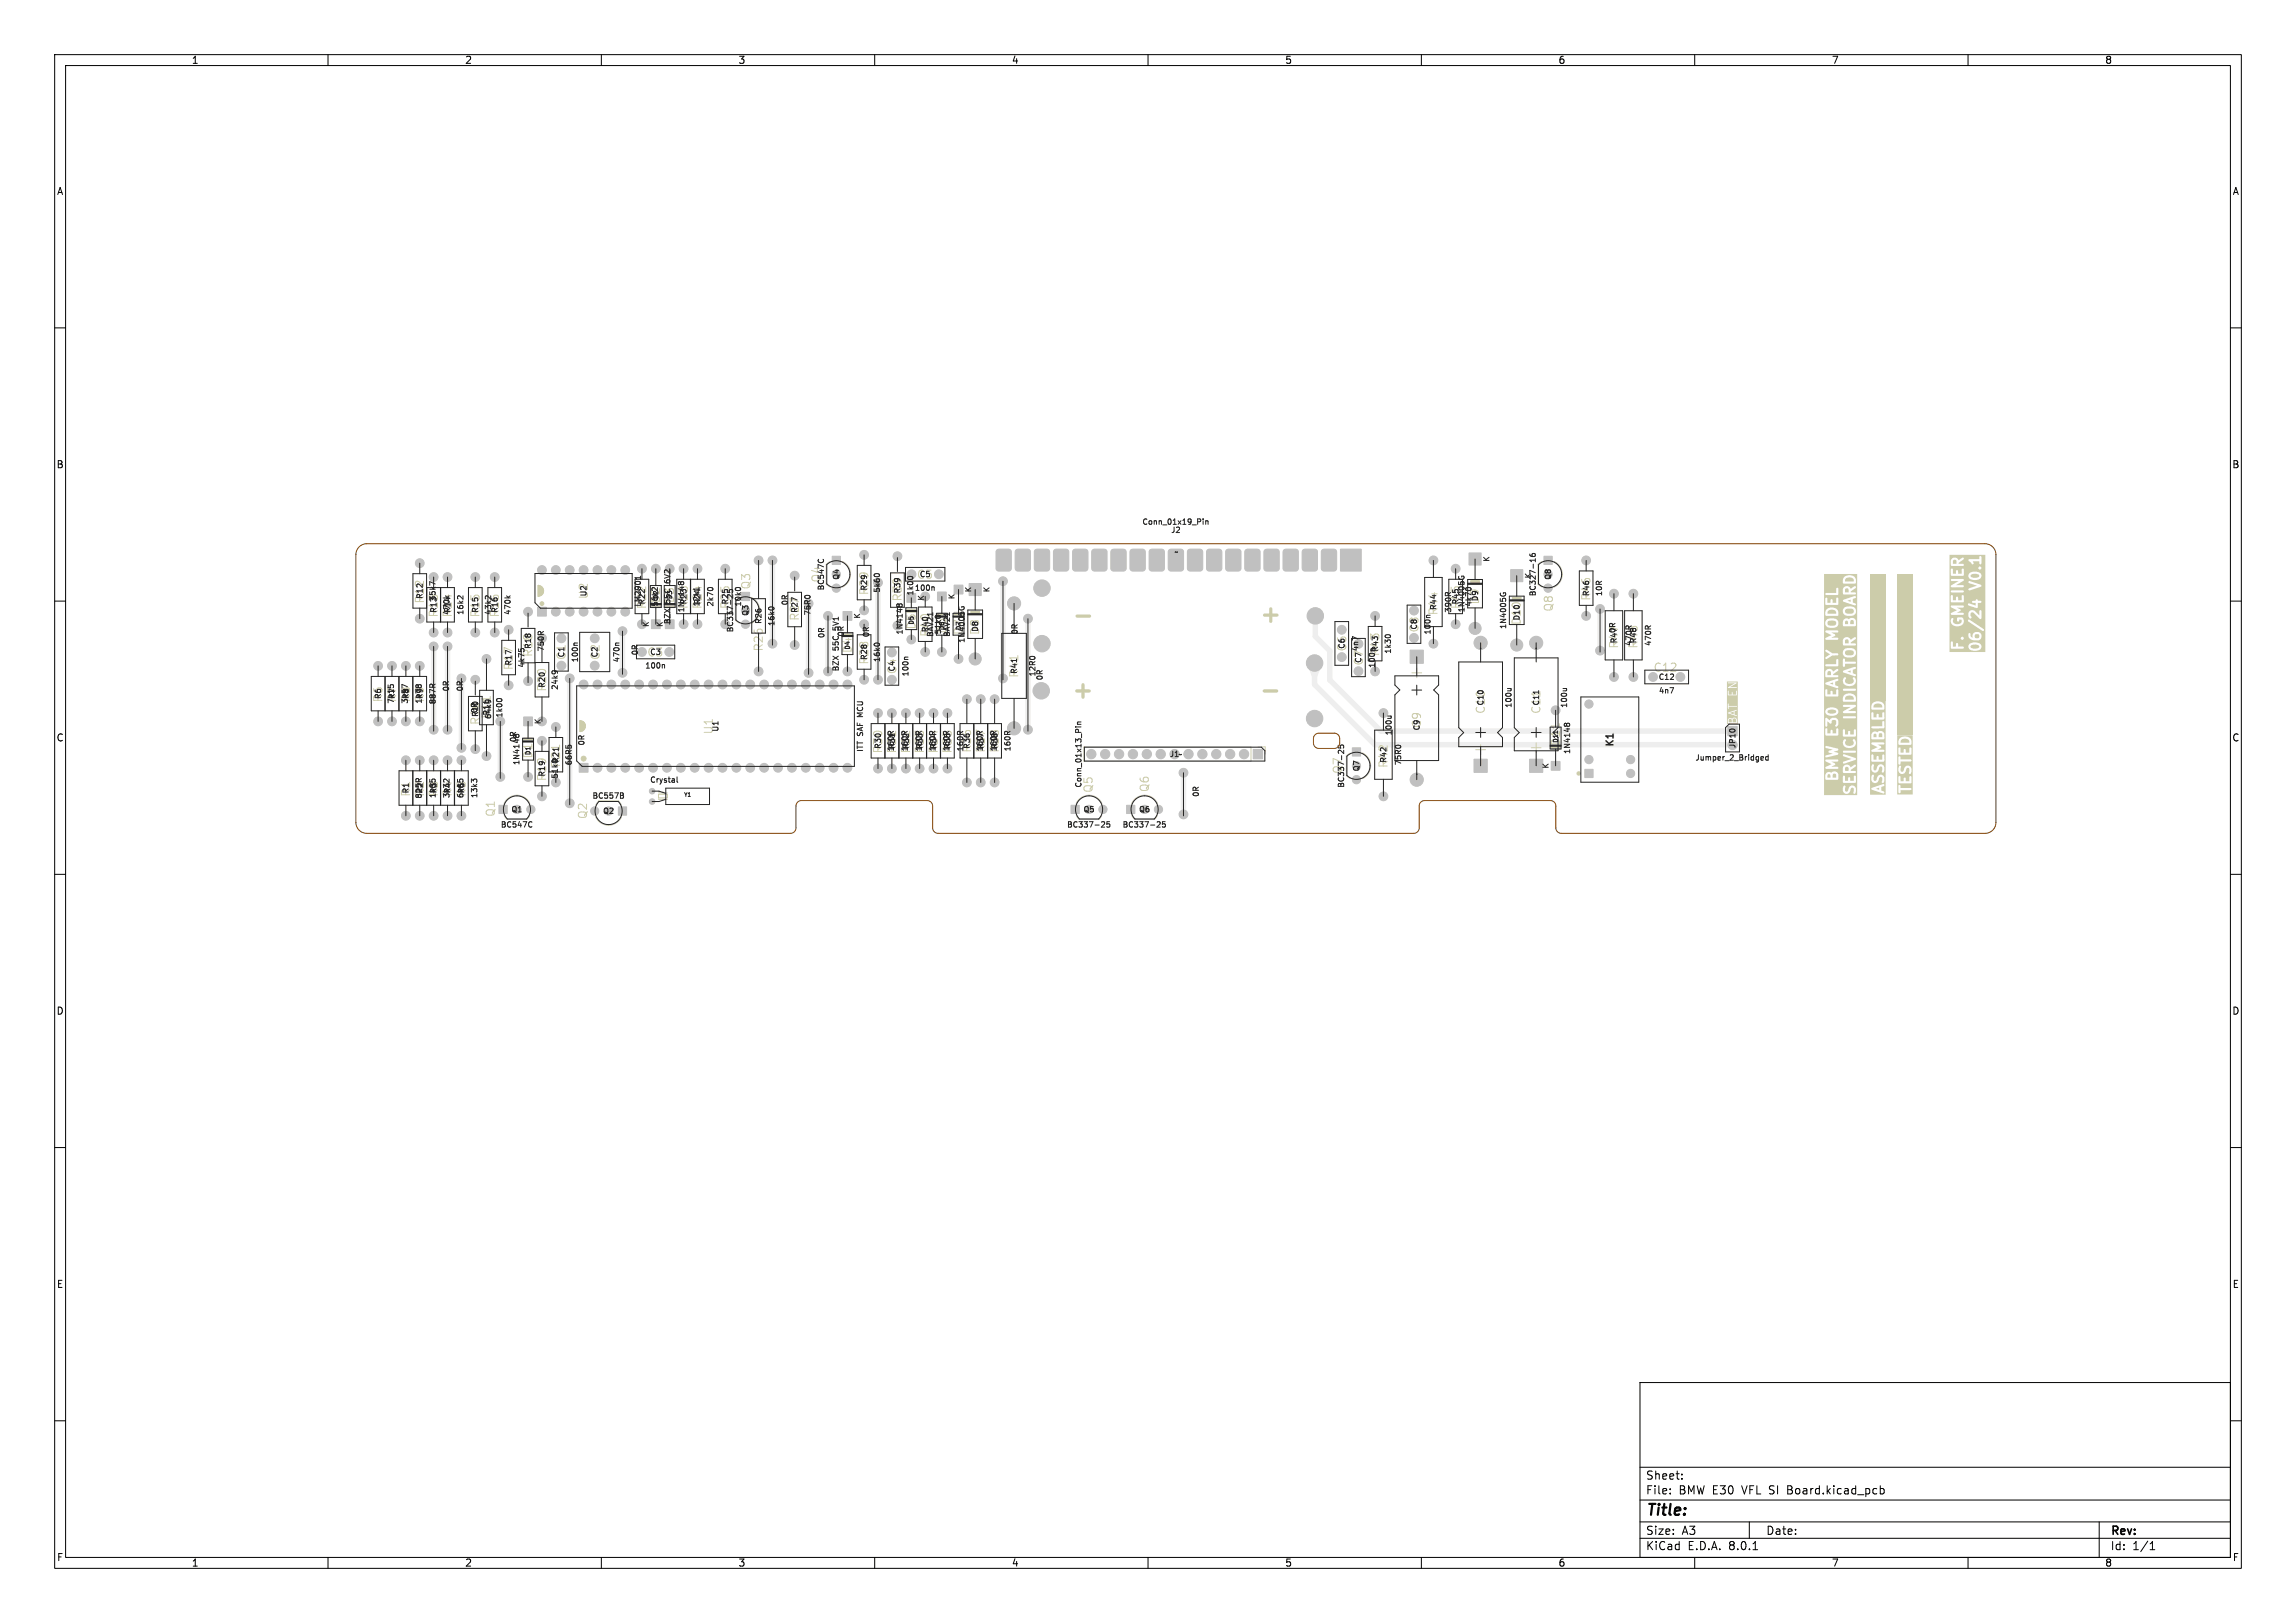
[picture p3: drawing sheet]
<svg xmlns="http://www.w3.org/2000/svg" width="420mm" height="297mm" viewBox="0 0 420 297" stroke-linecap="round" stroke-linejoin="round" font-family="sans-serif">
<defs><g id="words">
<g font-size="4.2" fill="#cca">
<text x="230.2" y="114.1">+</text>
<text x="200.4" y="124.9" transform="rotate(-180 200.4 124.9)">+</text>
</g>
<text font-size="2.8" x="301" y="277.9">Title:</text>
<g font-size="2.1" fill="#222">
<text x="137.4" y="107.9" transform="rotate(-90 137.4 107.9)">Q3</text>
<text x="150.3" y="106.7" transform="rotate(-90 150.3 106.7)">Q4</text>
<text x="80.3" y="113.1" transform="rotate(-90 80.3 113.1)">R13</text>
<text x="82.8" y="113.1" transform="rotate(-90 82.8 113.1)">R14</text>
<text x="91.5" y="113.1" transform="rotate(-90 91.5 113.1)">R16</text>
<text x="120.9" y="110.4" transform="rotate(-90 120.9 110.4)">D2</text>
<text x="123.5" y="110.4" transform="rotate(-90 123.5 110.4)">D3</text>
<text x="128.6" y="111.5" transform="rotate(-90 128.6 111.5)">R24</text>
<text x="133.6" y="111.5" transform="rotate(-90 133.6 111.5)">R25</text>
<text x="165.1" y="110.1" transform="rotate(-90 165.1 110.1)">R39</text>
<text x="263.2" y="112.7" transform="rotate(-90 263.2 112.7)">R44</text>
<text x="267.2" y="111.5" transform="rotate(-90 267.2 111.5)">R45</text>
<text x="270.7" y="110.7" transform="rotate(-90 270.7 110.7)">D9</text>
<text x="139.7" y="119.3" transform="rotate(-90 139.7 119.3)">R26</text>
<text x="156" y="119.6" transform="rotate(-90 156 119.6)">D4</text>
<text x="167.7" y="115.3" transform="rotate(-90 167.7 115.3)">D5</text>
<text x="173.3" y="116" transform="rotate(-90 173.3 116)">D6</text>
<text x="176.3" y="116.3" transform="rotate(-90 176.3 116.3)">D7</text>
<text x="299.8" y="118.8" transform="rotate(-90 299.8 118.8)">R48</text>
<text x="97.6" y="120.3" transform="rotate(-90 97.6 120.3)">R18</text>
<text x="186.5" y="124.1" transform="rotate(-90 186.5 124.1)">R41</text>
<text x="72.7" y="128.6" transform="rotate(-90 72.7 128.6)">R7</text>
<text x="77.8" y="128.6" transform="rotate(-90 77.8 128.6)">R9</text>
<text x="90" y="131.6" transform="rotate(-90 90 131.6)">R11</text>
<text x="164.1" y="137.9" transform="rotate(-90 164.1 137.9)">R31</text>
<text x="166.7" y="137.9" transform="rotate(-90 166.7 137.9)">R32</text>
<text x="169.2" y="137.9" transform="rotate(-90 169.2 137.9)">R33</text>
<text x="171.7" y="137.9" transform="rotate(-90 171.7 137.9)">R34</text>
<text x="174.3" y="137.9" transform="rotate(-90 174.3 137.9)">R35</text>
<text x="177.8" y="137.8" transform="rotate(-90 177.8 137.8)">R36</text>
<text x="180.4" y="137.8" transform="rotate(-90 180.4 137.8)">R37</text>
<text x="182.9" y="137.8" transform="rotate(-90 182.9 137.8)">R38</text>
<text x="285.5" y="136.6" transform="rotate(-90 285.5 136.6)">D11</text>
<text x="295.4" y="136.9" transform="rotate(-90 295.4 136.9)">K1</text>
<text x="97.6" y="138.9" transform="rotate(-90 97.6 138.9)">D1</text>
<text x="102.7" y="140.5" transform="rotate(-90 102.7 140.5)">R21</text>
<text x="245.7" y="141.7" transform="rotate(-90 245.7 141.7)">Q7</text>
<text x="80.3" y="145.9" transform="rotate(-90 80.3 145.9)">R3</text>
<text x="82.8" y="145.9" transform="rotate(-90 82.8 145.9)">R4</text>
<text x="85.4" y="145.9" transform="rotate(-90 85.4 145.9)">R5</text>
</g>
<g font-size="2.1" fill="#cca">
<text x="167.6" y="106.1">C5</text>
<text x="77.8" y="110.5" transform="rotate(-90 77.8 110.5)">R12</text>
<text x="87.9" y="113.1" transform="rotate(-90 87.9 113.1)">R15</text>
<text x="107.7" y="109.7" transform="rotate(-90 107.7 109.7)">U2</text>
<text x="118.4" y="111.5" transform="rotate(-90 118.4 111.5)">R22</text>
<text x="146.3" y="113.7" transform="rotate(-90 146.3 113.7)">R27</text>
<text x="159" y="109" transform="rotate(-90 159 109)">R29</text>
<text x="284.3" y="112" transform="rotate(-90 284.3 112)">Q8</text>
<text x="291.1" y="110" transform="rotate(-90 291.1 110)">R46</text>
<text x="170.2" y="116.6" transform="rotate(-90 170.2 116.6)">R40</text>
<text x="179.3" y="116.3" transform="rotate(-90 179.3 116.3)">D8</text>
<text x="246.5" y="119.3" transform="rotate(-90 246.5 119.3)">C6</text>
<text x="259.7" y="115.8" transform="rotate(-90 259.7 115.8)">C8</text>
<text x="278.4" y="114.5" transform="rotate(-90 278.4 114.5)">D10</text>
<text x="296.2" y="118.8" transform="rotate(-90 296.2 118.8)">R47</text>
<text x="94" y="122.7" transform="rotate(-90 94 122.7)">R17</text>
<text x="103.7" y="120.9" transform="rotate(-90 103.7 120.9)">C1</text>
<text x="109.9" y="120.9" transform="rotate(-90 109.9 120.9)">C2</text>
<text x="159" y="121.7" transform="rotate(-90 159 121.7)">R28</text>
<text x="164.2" y="123.4" transform="rotate(-90 164.2 123.4)">C4</text>
<text x="249.5" y="121.9" transform="rotate(-90 249.5 121.9)">C7</text>
<text x="252.5" y="120.2" transform="rotate(-90 252.5 120.2)">R43</text>
<text x="302.4" y="123.1">C12</text>
<text x="70.1" y="128.6" transform="rotate(-90 70.1 128.6)">R6</text>
<text x="100.1" y="126.6" transform="rotate(-90 100.1 126.6)">R20</text>
<text x="271.8" y="130.7" transform="rotate(-90 271.8 130.7)">C10</text>
<text x="282" y="130.7" transform="rotate(-90 282 130.7)">C11</text>
<text x="87.9" y="132.7" transform="rotate(-90 87.9 132.7)">R10</text>
<text x="130.6" y="134.5" transform="rotate(-90 130.6 134.5)">U1</text>
<text x="161.6" y="137.9" transform="rotate(-90 161.6 137.9)">R30</text>
<text x="260.1" y="133.3" transform="rotate(-90 260.1 133.3)">C9</text>
<text x="100.1" y="143" transform="rotate(-90 100.1 143)">R19</text>
<text x="254" y="140.6" transform="rotate(-90 254 140.6)">R42</text>
<text x="75.2" y="145.9" transform="rotate(-90 75.2 145.9)">R1</text>
<text x="90.7" y="149.5" transform="rotate(-90 90.7 149.5)">Q1</text>
<text x="107.6" y="149.9" transform="rotate(-90 107.6 149.9)">Q2</text>
<text x="200.1" y="145.1" transform="rotate(-90 200.1 145.1)">Q5</text>
<text x="210.3" y="145" transform="rotate(-90 210.3 145)">Q6</text>
</g>
<g font-size="2.1">
<text x="301" y="273.7">File:</text>
<text x="301" y="271">Sheet:</text>
<text x="307.1" y="273.7">BMW E30</text>
<text x="318.8" y="273.7">VFL SI Board.kicad_pcb</text>
<text x="301" y="281.1">Size:</text>
<text x="307.6" y="281.1">A3</text>
<text x="323" y="281.1">Date:</text>
<text x="386" y="281.3">Rev:</text>
<text x="301" y="283.9">KiCad</text>
<text x="308.7" y="283.9">E.D.A.</text>
<text x="316.3" y="283.9">8.0.1</text>
<text x="386" y="283.9">Id:</text>
<text x="390.1" y="283.9">1/1</text>
</g>
<g font-size="1.8">
<text x="35" y="11.9">1</text>
<text x="85" y="11.9">2</text>
<text x="135" y="11.9">3</text>
<text x="185" y="11.9">4</text>
<text x="235" y="11.9">5</text>
<text x="285" y="11.9">6</text>
<text x="335" y="11.9">7</text>
<text x="385" y="11.9">8</text>
<text x="10.3" y="35.9">A</text>
<text x="408.3" y="35.9">A</text>
<text x="10.3" y="85.9">B</text>
<text x="408.2" y="85.9">B</text>
<text x="10.3" y="135.9">C</text>
<text x="408.2" y="135.9">C</text>
<text x="10.3" y="185.9">D</text>
<text x="408.2" y="185.9">D</text>
<text x="10.3" y="235.9">E</text>
<text x="408.3" y="235.9">E</text>
<text x="10.3" y="285.9">F</text>
<text x="35" y="286.9">1</text>
<text x="85" y="286.9">2</text>
<text x="135" y="286.9">3</text>
<text x="185" y="286.9">4</text>
<text x="235" y="286.9">5</text>
<text x="285" y="286.9">6</text>
<text x="335" y="286.9">7</text>
<text x="385" y="286.9">8</text>
<text x="408.3" y="285.9">F</text>
</g>
<g font-size="1.4" fill="#222">
<text x="208.9" y="96.2">Conn_01x19_Pin</text>
<text x="214.1" y="97.7">J2</text>
<text x="214.7" y="101.7">~</text>
<text x="122.8" y="106.5" transform="rotate(-90 122.8 106.5)">6V2</text>
<text x="153.7" y="106.2" transform="rotate(-90 153.7 106.2)">Q4</text>
<text x="168.1" y="105.8">C5</text>
<text x="272.6" y="102.9" transform="rotate(-90 272.6 102.9)">K</text>
<text x="280.3" y="106" transform="rotate(-90 280.3 106)">K</text>
<text x="283.9" y="106.2" transform="rotate(-90 283.9 106.2)">Q8</text>
<text x="77.5" y="109.7" transform="rotate(-90 77.5 109.7)">R12</text>
<text x="80" y="112.3" transform="rotate(-90 80 112.3)">R1335k7</text>
<text x="82.4" y="112.6" transform="rotate(-90 82.4 112.6)">470k</text>
<text x="82.6" y="112.3" transform="rotate(-90 82.6 112.3)">R14</text>
<text x="85" y="112.6" transform="rotate(-90 85 112.6)">16k2</text>
<text x="87.7" y="112.3" transform="rotate(-90 87.7 112.3)">R15</text>
<text x="90" y="112.6" transform="rotate(-90 90 112.6)">43k2</text>
<text x="91.2" y="112.3" transform="rotate(-90 91.2 112.3)">R16</text>
<text x="93.6" y="112.6" transform="rotate(-90 93.6 112.6)">470k</text>
<text x="107.5" y="109.3" transform="rotate(-90 107.5 109.3)">U2</text>
<text x="117.4" y="111.1" transform="rotate(-90 117.4 111.1)">LM2901</text>
<text x="118.1" y="110.7" transform="rotate(-90 118.1 110.7)">R22</text>
<text x="120.5" y="111.1" transform="rotate(-90 120.5 111.1)">56k2</text>
<text x="122.8" y="110.4" transform="rotate(-90 122.8 110.4)">55C</text>
<text x="125.3" y="112.2" transform="rotate(-90 125.3 112.2)">1N4148</text>
<text x="125.8" y="110.7" transform="rotate(-90 125.8 110.7)">R23</text>
<text x="128.3" y="110.7" transform="rotate(-90 128.3 110.7)">R24</text>
<text x="130.7" y="111.1" transform="rotate(-90 130.7 111.1)">2k70</text>
<text x="133.4" y="110.7" transform="rotate(-90 133.4 110.7)">R25</text>
<text x="135.8" y="111.1" transform="rotate(-90 135.8 111.1)">10k0</text>
<text x="137.1" y="112.8" transform="rotate(-90 137.1 112.8)">Q3</text>
<text x="144.3" y="110.9" transform="rotate(-90 144.3 110.9)">0R</text>
<text x="146.1" y="112.3" transform="rotate(-90 146.1 112.3)">R27</text>
<text x="148.5" y="112.7" transform="rotate(-90 148.5 112.7)">75R0</text>
<text x="150.9" y="108.1" transform="rotate(-90 150.9 108.1)">BC547C</text>
<text x="157.5" y="113.3" transform="rotate(-90 157.5 113.3)">K</text>
<text x="158.8" y="108.2" transform="rotate(-90 158.8 108.2)">R29</text>
<text x="161.2" y="108.6" transform="rotate(-90 161.2 108.6)">5k60</text>
<text x="164.9" y="108.7" transform="rotate(-90 164.9 108.7)">R39</text>
<text x="167.2" y="108.3">100n</text>
<text x="167.3" y="109.1" transform="rotate(-90 167.3 109.1)">1k00</text>
<text x="169.2" y="110" transform="rotate(-90 169.2 110)">K</text>
<text x="174.8" y="109.8" transform="rotate(-90 174.8 109.8)">K</text>
<text x="177.9" y="108.5" transform="rotate(-90 177.9 108.5)">K</text>
<text x="181.2" y="108.5" transform="rotate(-90 181.2 108.5)">K</text>
<text x="262.9" y="111.7" transform="rotate(-90 262.9 111.7)">R44</text>
<text x="265.6" y="112.2" transform="rotate(-90 265.6 112.2)">390R</text>
<text x="267" y="110.7" transform="rotate(-90 267 110.7)">R45</text>
<text x="268.1" y="112.2" transform="rotate(-90 268.1 112.2)">1N4005G</text>
<text x="269.4" y="111.1" transform="rotate(-90 269.4 111.1)">4k70</text>
<text x="270.5" y="110.1" transform="rotate(-90 270.5 110.1)">D9</text>
<text x="278.2" y="113.7" transform="rotate(-90 278.2 113.7)">D10</text>
<text x="281.1" y="109.2" transform="rotate(-90 281.1 109.2)">BC327-16</text>
<text x="290.9" y="109.2" transform="rotate(-90 290.9 109.2)">R46</text>
<text x="293.2" y="109.2" transform="rotate(-90 293.2 109.2)">10R</text>
<text x="97.3" y="118.9" transform="rotate(-90 97.3 118.9)">R18</text>
<text x="99.7" y="119.3" transform="rotate(-90 99.7 119.3)">750R</text>
<text x="118.9" y="114.9" transform="rotate(-90 118.9 114.9)">K</text>
<text x="121.4" y="114.9" transform="rotate(-90 121.4 114.9)">K</text>
<text x="122.8" y="114.3" transform="rotate(-90 122.8 114.3)">BZX</text>
<text x="134.3" y="115.8" transform="rotate(-90 134.3 115.8)">BC337-25</text>
<text x="139.5" y="114.3" transform="rotate(-90 139.5 114.3)">R26</text>
<text x="141.9" y="114.7" transform="rotate(-90 141.9 114.7)">16k0</text>
<text x="151" y="116.9" transform="rotate(-90 151 116.9)">0R</text>
<text x="153.6" y="119" transform="rotate(-90 153.6 119)">55C</text>
<text x="153.6" y="115.1" transform="rotate(-90 153.6 115.1)">5V1</text>
<text x="154.6" y="116.6" transform="rotate(-90 154.6 116.6)">0R</text>
<text x="159.2" y="116.7" transform="rotate(-90 159.2 116.7)">0R</text>
<text x="165.3" y="116.2" transform="rotate(-90 165.3 116.2)">1N4148</text>
<text x="170" y="115.8" transform="rotate(-90 170 115.8)">R40</text>
<text x="170.9" y="116.7" transform="rotate(-90 170.9 116.7)">BAV21</text>
<text x="172.3" y="116.2" transform="rotate(-90 172.3 116.2)">51k0</text>
<text x="173.9" y="116.7" transform="rotate(-90 173.9 116.7)">BAV21</text>
<text x="176.6" y="117.8" transform="rotate(-90 176.6 117.8)">1N4005G</text>
<text x="179.1" y="115.7" transform="rotate(-90 179.1 115.7)">D8</text>
<text x="186.3" y="116.2" transform="rotate(-90 186.3 116.2)">0R</text>
<text x="246.2" y="118.8" transform="rotate(-90 246.2 118.8)">C6</text>
<text x="248.7" y="119.3" transform="rotate(-90 248.7 119.3)">4n7</text>
<text x="252.3" y="119.4" transform="rotate(-90 252.3 119.4)">R43</text>
<text x="254.6" y="119.7" transform="rotate(-90 254.6 119.7)">1k30</text>
<text x="259.4" y="115.3" transform="rotate(-90 259.4 115.3)">C8</text>
<text x="261.9" y="116.2" transform="rotate(-90 261.9 116.2)">100n</text>
<text x="275.7" y="115.2" transform="rotate(-90 275.7 115.2)">1N4005G</text>
<text x="295.7" y="116" transform="rotate(-90 295.7 116)">0R</text>
<text x="295.9" y="117.8" transform="rotate(-90 295.9 117.8)">R47</text>
<text x="298.7" y="118.3" transform="rotate(-90 298.7 118.3)">470R</text>
<text x="299.5" y="117.8" transform="rotate(-90 299.5 117.8)">R48</text>
<text x="302.2" y="118.3" transform="rotate(-90 302.2 118.3)">470R</text>
<text x="93.8" y="121.9" transform="rotate(-90 93.8 121.9)">R17</text>
<text x="96.1" y="122.3" transform="rotate(-90 96.1 122.3)">4k75</text>
<text x="99.9" y="126" transform="rotate(-90 99.9 126)">R20</text>
<text x="103.4" y="120.4" transform="rotate(-90 103.4 120.4)">C1</text>
<text x="105.9" y="121.3" transform="rotate(-90 105.9 121.3)">100n</text>
<text x="109.5" y="120.4" transform="rotate(-90 109.5 120.4)">C2</text>
<text x="113.5" y="121.3" transform="rotate(-90 113.5 121.3)">470n</text>
<text x="116.9" y="120" transform="rotate(-90 116.9 120)">0R</text>
<text x="117.9" y="122.5">100n</text>
<text x="118.8" y="120">C3</text>
<text x="153.6" y="123" transform="rotate(-90 153.6 123)">BZX</text>
<text x="158.8" y="120.9" transform="rotate(-90 158.8 120.9)">R28</text>
<text x="161.2" y="121.3" transform="rotate(-90 161.2 121.3)">16k0</text>
<text x="163.9" y="123" transform="rotate(-90 163.9 123)">C4</text>
<text x="166.4" y="123.9" transform="rotate(-90 166.4 123.9)">100n</text>
<text x="186.2" y="123.4" transform="rotate(-90 186.2 123.4)">R41</text>
<text x="189.6" y="123.9" transform="rotate(-90 189.6 123.9)">12R0</text>
<text x="190.9" y="124.6" transform="rotate(-90 190.9 124.6)">0R</text>
<text x="249.2" y="121.4" transform="rotate(-90 249.2 121.4)">C7</text>
<text x="251.7" y="122.3" transform="rotate(-90 251.7 122.3)">100n</text>
<text x="303.3" y="124.6">C12</text>
<text x="69.9" y="128" transform="rotate(-90 69.9 128)">R6</text>
<text x="72.3" y="128.9" transform="rotate(-90 72.3 128.9)">7k15</text>
<text x="72.4" y="128" transform="rotate(-90 72.4 128)">R7</text>
<text x="74.8" y="128.9" transform="rotate(-90 74.8 128.9)">3k57</text>
<text x="75" y="128" transform="rotate(-90 75 128)">R8</text>
<text x="77.3" y="128.9" transform="rotate(-90 77.3 128.9)">1k78</text>
<text x="77.5" y="128" transform="rotate(-90 77.5 128)">R9</text>
<text x="79.9" y="129" transform="rotate(-90 79.9 129)">887R</text>
<text x="82.3" y="126.6" transform="rotate(-90 82.3 126.6)">0R</text>
<text x="84.9" y="126.6" transform="rotate(-90 84.9 126.6)">0R</text>
<text x="87.5" y="130.6" transform="rotate(-90 87.5 130.6)">0R</text>
<text x="89.7" y="131" transform="rotate(-90 89.7 131)">R11</text>
<text x="90" y="131.7" transform="rotate(-90 90 131.7)">64k9</text>
<text x="92.1" y="131.4" transform="rotate(-90 92.1 131.4)">1k00</text>
<text x="102.2" y="126.4" transform="rotate(-90 102.2 126.4)">24k9</text>
<text x="271.6" y="129.2" transform="rotate(-90 271.6 129.2)">C10</text>
<text x="276.7" y="129.6" transform="rotate(-90 276.7 129.6)">100u</text>
<text x="281.7" y="129.2" transform="rotate(-90 281.7 129.2)">C11</text>
<text x="286.8" y="129.6" transform="rotate(-90 286.8 129.6)">100u</text>
<text x="303.3" y="127.1">4n7</text>
<text x="94.6" y="135.9" transform="rotate(-90 94.6 135.9)">0R</text>
<text x="99.1" y="132.6" transform="rotate(-90 99.1 132.6)">K</text>
<text x="107.1" y="136.5" transform="rotate(-90 107.1 136.5)">0R</text>
<text x="131.6" y="134" transform="rotate(-90 131.6 134)">U1</text>
<text x="158.1" y="137.7" transform="rotate(-90 158.1 137.7)">ITT SAF MCU</text>
<text x="161.3" y="137.1" transform="rotate(-90 161.3 137.1)">R30</text>
<text x="163.7" y="137.6" transform="rotate(-90 163.7 137.6)">160R</text>
<text x="163.9" y="137.1" transform="rotate(-90 163.9 137.1)">R31</text>
<text x="166.2" y="137.6" transform="rotate(-90 166.2 137.6)">160R</text>
<text x="166.4" y="137.1" transform="rotate(-90 166.4 137.1)">R32</text>
<text x="168.8" y="137.6" transform="rotate(-90 168.8 137.6)">160R</text>
<text x="168.9" y="137.1" transform="rotate(-90 168.9 137.1)">R33</text>
<text x="171.3" y="137.6" transform="rotate(-90 171.3 137.6)">160R</text>
<text x="171.5" y="137.1" transform="rotate(-90 171.5 137.1)">R34</text>
<text x="173.9" y="137.6" transform="rotate(-90 173.9 137.6)">160R</text>
<text x="174" y="137.1" transform="rotate(-90 174 137.1)">R35</text>
<text x="176.4" y="137.6" transform="rotate(-90 176.4 137.6)">160R</text>
<text x="177.6" y="137.1" transform="rotate(-90 177.6 137.1)">R36</text>
<text x="180" y="137.6" transform="rotate(-90 180 137.6)">160R</text>
<text x="180.1" y="137.1" transform="rotate(-90 180.1 137.1)">R37</text>
<text x="182.5" y="137.6" transform="rotate(-90 182.5 137.6)">160R</text>
<text x="182.7" y="137.1" transform="rotate(-90 182.7 137.1)">R38</text>
<text x="185" y="137.6" transform="rotate(-90 185 137.6)">160R</text>
<text x="216.4" y="137.4" transform="rotate(-180 216.4 137.4)">~</text>
<text x="254.8" y="134.7" transform="rotate(-90 254.8 134.7)">100u</text>
<text x="259.9" y="133.8" transform="rotate(-90 259.9 133.8)">C9</text>
<text x="317.6" y="137" transform="rotate(-90 317.6 137)">JP10</text>
<text x="95.2" y="140.1" transform="rotate(-90 95.2 140.1)">1N4148</text>
<text x="99.9" y="142.2" transform="rotate(-90 99.9 142.2)">R19</text>
<text x="102.2" y="142.6" transform="rotate(-90 102.2 142.6)">51k0R21</text>
<text x="104.8" y="140.2" transform="rotate(-90 104.8 140.2)">66R5</text>
<text x="118.8" y="143.4">Crystal</text>
<text x="213.9" y="138.7">J1</text>
<text x="248.9" y="141.3" transform="rotate(-90 248.9 141.3)">Q7</text>
<text x="253.8" y="139.7" transform="rotate(-90 253.8 139.7)">R42</text>
<text x="256.5" y="140.2" transform="rotate(-90 256.5 140.2)">75R0</text>
<text x="283.5" y="140.8" transform="rotate(-90 283.5 140.8)">K</text>
<text x="287.4" y="138.1" transform="rotate(-90 287.4 138.1)">1N4148</text>
<text x="310" y="139.4">Jumper_2_Bridged</text>
<text x="75" y="145.3" transform="rotate(-90 75 145.3)">R1</text>
<text x="77.3" y="146.3" transform="rotate(-90 77.3 146.3)">825R</text>
<text x="77.5" y="145.3" transform="rotate(-90 77.5 145.3)">R2</text>
<text x="79.9" y="146.2" transform="rotate(-90 79.9 146.2)">1k65</text>
<text x="80" y="145.3" transform="rotate(-90 80 145.3)">R3</text>
<text x="82.4" y="146.2" transform="rotate(-90 82.4 146.2)">3k32</text>
<text x="82.6" y="145.3" transform="rotate(-90 82.6 145.3)">R4</text>
<text x="85" y="146.2" transform="rotate(-90 85 146.2)">6k65</text>
<text x="85.1" y="145.3" transform="rotate(-90 85.1 145.3)">R5</text>
<text x="87.5" y="146.2" transform="rotate(-90 87.5 146.2)">13k3</text>
<text x="93.4" y="148.8">Q1</text>
<text x="108.3" y="146.4">BC557B</text>
<text x="110.2" y="149.1">Q2</text>
<text x="198" y="144.2" transform="rotate(-90 198 144.2)">Conn_01x13_Pin</text>
<text x="198.1" y="148.8">Q5</text>
<text x="208.2" y="148.8">Q6</text>
<text x="219.5" y="145.9" transform="rotate(-90 219.5 145.9)">0R</text>
<text x="246.1" y="144.3" transform="rotate(-90 246.1 144.3)">BC337-25</text>
<text x="91.5" y="151.6">BC547C</text>
<text x="195.1" y="151.6">BC337-25</text>
<text x="205.2" y="151.6">BC337-25</text>
</g>
<g font-size="1.4" fill="#cca">
<text x="128.1" y="111.1" transform="rotate(-90 128.1 111.1)">12k1</text>
<text x="87.7" y="131.3" transform="rotate(-90 87.7 131.3)">R10</text>
</g>
<g font-size="1.1" fill="#222">
<text x="120.5" y="109.7" transform="rotate(-90 120.5 109.7)">D2</text>
<text x="123.1" y="109.7" transform="rotate(-90 123.1 109.7)">D3</text>
<text x="155.6" y="119" transform="rotate(-90 155.6 119)">D4</text>
<text x="167.3" y="114.4" transform="rotate(-90 167.3 114.4)">D5</text>
<text x="172.9" y="115.4" transform="rotate(-90 172.9 115.4)">D6</text>
<text x="175.9" y="115.4" transform="rotate(-90 175.9 115.4)">D7</text>
<text x="285.1" y="136" transform="rotate(-90 285.1 136)">D11</text>
<text x="97.2" y="138.3" transform="rotate(-90 97.2 138.3)">D1</text>
</g>
<text font-size="1" fill="#222" x="125.1" y="145.9">Y1</text>
</g></defs>
<g fill="#eee" stroke="#eee" stroke-width=".18">
<path d="M121.7 113.4h1.6v1.6h-1.6z"/>
<path d="M177.3 106.8h2.2v2.2h-2.2z"/>
<path d="M269.6 138.9h2.4v2.4h-2.4z"/>
<path d="M91.3 147.4h1.5v1.5h-1.5z"/>
<path d="M289.9 140.8h1.5v1.5h-1.5z"/>
<path d="M268.7 101.2h2.2v2.2h-2.2z"/>
<path d="M229.2 137.2h1.8v1.7h-1.8z"/>
<path d="M279.8 138.9h2.4v2.4h-2.4z"/>
<path d="M119.2 113.4h1.6v1.6h-1.6z"/>
<path d="M276.3 104.2h2.2v2.2h-2.2z"/>
<path d="M171.5 108.4h1.6v1.6h-1.6z"/>
<path d="M152.2 101.8h1.5v1.5h-1.5z"/>
<path d="M98.3 111.1h1.6v1.6h-1.6z"/>
<path d="M174.5 107.1h1.6v1.6h-1.6z"/>
<path d="M283.8 139.3h1.6v1.6h-1.6z"/>
<path d="M206.1 147.4h1.5v1.5h-1.5z"/>
<path d="M154.2 111.9h1.6v1.6h-1.6z"/>
<path d="M195.9 147.4h1.5v1.5h-1.5z"/>
<path d="M258 119h2.4v2.4h-2.4z"/>
<path d="M282.4 101.8h1.5v1.5h-1.5z"/>
<path d="M247.4 136.9h1.5v1.4h-1.5z"/>
<path d="M245.2 100.5h3.8v4h-3.8z"/>
<path d="M241.8 100.6l.4-.1h1.8l.4 .3 .1 3.2-.3 .4-2 .1-.4-.3-.1-3.2z"/>
<path d="M238.3 100.6l.4-.1h1.8l.4 .3 .1 3.2-.3 .4-2 .1-.4-.3-.1-3.2z"/>
<path d="M234.8 100.6l.4-.1h1.8l.4 .3 .1 3.2-.3 .4-2 .1-.4-.3-.1-3.2z"/>
<path d="M231.3 100.6l.4-.1h1.8l.4 .3 .1 3.2-.3 .4-2 .1-.4-.3-.1-3.2z"/>
<path d="M227.8 100.6l.4-.1h1.8l.4 .3 .1 3.2-.3 .4-2 .1-.4-.3-.1-3.2z"/>
<path d="M224.3 100.6l.4-.1h1.8l.4 .3 .1 3.2-.3 .4-2 .1-.4-.3-.1-3.2z"/>
<path d="M220.8 100.6l.4-.1h1.8l.4 .3 .1 3.2-.3 .4-2 .1-.4-.3-.1-3.2z"/>
<path d="M217.3 100.6l.4-.1h1.8l.4 .3 .1 3.2-.3 .4-2 .1-.4-.3-.1-3.2z"/>
<path d="M213.8 100.6l.4-.1h1.8l.4 .3 .1 3.2-.3 .4-2 .1-.4-.3-.1-3.2z"/>
<path d="M210.3 100.6l.4-.1h1.8l.4 .3 .1 3.2-.3 .4-2 .1-.4-.3-.1-3.2z"/>
<path d="M206.8 100.6l.4-.1h1.8l.4 .3 .1 3.2-.3 .4-2 .1-.4-.3-.1-3.2z"/>
<path d="M203.3 100.6l.4-.1h1.8l.4 .3 .1 3.2-.3 .4-2 .1-.4-.3-.1-3.2z"/>
<path d="M199.8 100.6l.4-.1h1.8l.4 .3 .1 3.2-.3 .4-2 .1-.4-.3-.1-3.2z"/>
<path d="M196.3 100.6l.4-.1h1.8l.4 .3 .1 3.2-.3 .4-2 .1-.4-.3-.1-3.2z"/>
<path d="M192.8 100.6l.4-.1h1.8l.4 .3 .1 3.2-.3 .4-2 .1-.4-.3-.1-3.2z"/>
<path d="M189.3 100.6l.4-.1h1.8l.4 .3 .1 3.2-.3 .4-2 .1-.4-.3-.1-3.2z"/>
<path d="M185.8 100.6l.4-.1h1.8l.4 .3 .1 3.2-.3 .4-2 .1-.4-.3-.1-3.2z"/>
<path d="M182.3 100.6l.4-.1h1.8l.4 .3 .1 3.2-.3 .4-2 .1-.4-.3-.1-3.2z"/>
<path d="M106 139.7h1.6v1.6h-1.6z"/>
<path d="M135.6 108.4h1.5v1.5h-1.5z"/>
<path d="M95.8 131.2h1.6v1.6h-1.6z"/>
<path d="M316.1 132.9h1.7v1.7h-1.7z"/>
<path d="M165.9 108.6h1.6v1.6h-1.6z"/>
<path d="M113.1 147.7h1.5v1.5h-1.5z"/>
<circle cx="122.5" cy="104.1" r=".8"/>
<circle cx="178.4" cy="120.6" r="1.1"/>
<circle cx="170.8" cy="140.6" r=".8"/>
<circle cx="170.8" cy="130.5" r=".8"/>
<circle cx="117.4" cy="119.3" r=".8"/>
<circle cx="122.4" cy="119.3" r=".8"/>
<circle cx="270.8" cy="117.6" r="1.2"/>
<circle cx="99.1" cy="145.7" r=".8"/>
<circle cx="99.1" cy="135.6" r=".8"/>
<circle cx="91.5" cy="142.2" r=".8"/>
<circle cx="91.5" cy="132" r=".8"/>
<circle cx="76.8" cy="132" r=".8"/>
<circle cx="76.8" cy="121.9" r=".8"/>
<circle cx="160.6" cy="124.4" r=".8"/>
<circle cx="89" cy="138.4" r=".8"/>
<circle cx="89" cy="120.6" r=".8"/>
<circle cx="266.3" cy="114.2" r=".8"/>
<circle cx="266.3" cy="104.1" r=".8"/>
<circle cx="93" cy="125.4" r=".8"/>
<circle cx="93" cy="115.2" r=".8"/>
<circle cx="97.1" cy="148.1" r=".75"/>
<circle cx="79.3" cy="149.3" r=".8"/>
<circle cx="79.3" cy="139.1" r=".8"/>
<circle cx="295.2" cy="123.9" r=".8"/>
<circle cx="295.2" cy="108.6" r=".8"/>
<circle cx="164.2" cy="114.5" r=".8"/>
<circle cx="164.2" cy="101.8" r=".8"/>
<circle cx="113.9" cy="123.1" r=".8"/>
<circle cx="113.9" cy="115.5" r=".8"/>
<circle cx="240.5" cy="131.5" r="1.5"/>
<circle cx="240.5" cy="121.3" r="1.5"/>
<circle cx="190.5" cy="126.4" r="1.5"/>
<circle cx="216.5" cy="149" r=".8"/>
<circle cx="216.5" cy="141.4" r=".8"/>
<circle cx="163.1" cy="124.4" r=".8"/>
<circle cx="163.1" cy="119.4" r=".8"/>
<circle cx="290.7" cy="139" r=".75"/>
<circle cx="290.7" cy="128.8" r=".75"/>
<circle cx="298.3" cy="139" r=".75"/>
<circle cx="298.3" cy="141.5" r=".75"/>
<circle cx="169.2" cy="119.3" r=".8"/>
<circle cx="169.2" cy="109.2" r=".8"/>
<circle cx="269.8" cy="115" r="1.1"/>
<circle cx="138.8" cy="122.9" r=".8"/>
<circle cx="138.8" cy="102.5" r=".8"/>
<circle cx="227.6" cy="138" r=".85"/>
<circle cx="225" cy="138" r=".85"/>
<circle cx="222.5" cy="138" r=".85"/>
<circle cx="219.9" cy="138" r=".85"/>
<circle cx="217.4" cy="138" r=".85"/>
<circle cx="214.9" cy="138" r=".85"/>
<circle cx="212.3" cy="138" r=".85"/>
<circle cx="209.8" cy="138" r=".85"/>
<circle cx="207.2" cy="138" r=".85"/>
<circle cx="204.7" cy="138" r=".85"/>
<circle cx="202.2" cy="138" r=".85"/>
<circle cx="199.6" cy="138" r=".85"/>
<circle cx="86.9" cy="115.8" r=".8"/>
<circle cx="86.9" cy="105.6" r=".8"/>
<circle cx="281" cy="117.6" r="1.2"/>
<circle cx="120" cy="104.1" r=".8"/>
<circle cx="277.4" cy="118" r="1.1"/>
<circle cx="117.4" cy="114.2" r=".8"/>
<circle cx="117.4" cy="104.1" r=".8"/>
<circle cx="84.4" cy="149.3" r=".8"/>
<circle cx="84.4" cy="139.1" r=".8"/>
<circle cx="172.3" cy="119.3" r=".8"/>
<circle cx="153" cy="107.6" r=".75"/>
<circle cx="181.9" cy="143.2" r=".8"/>
<circle cx="181.9" cy="127.9" r=".8"/>
<circle cx="101.7" cy="111.9" r=".8"/>
<circle cx="104.2" cy="111.9" r=".8"/>
<circle cx="106.8" cy="111.9" r=".8"/>
<circle cx="109.3" cy="111.9" r=".8"/>
<circle cx="111.8" cy="111.9" r=".8"/>
<circle cx="114.4" cy="111.9" r=".8"/>
<circle cx="114.4" cy="104.3" r=".8"/>
<circle cx="111.8" cy="104.3" r=".8"/>
<circle cx="109.3" cy="104.3" r=".8"/>
<circle cx="106.8" cy="104.3" r=".8"/>
<circle cx="104.2" cy="104.3" r=".8"/>
<circle cx="101.7" cy="104.3" r=".8"/>
<circle cx="99.1" cy="104.3" r=".8"/>
<circle cx="179.4" cy="143.2" r=".8"/>
<circle cx="179.4" cy="127.9" r=".8"/>
<circle cx="81.9" cy="115.8" r=".8"/>
<circle cx="81.9" cy="105.6" r=".8"/>
<circle cx="79.3" cy="115.8" r=".8"/>
<circle cx="79.3" cy="105.6" r=".8"/>
<circle cx="258.6" cy="116.7" r=".8"/>
<circle cx="258.6" cy="111.7" r=".8"/>
<circle cx="175.3" cy="120.6" r=".8"/>
<circle cx="284.6" cy="130" r=".8"/>
<circle cx="190.6" cy="107.6" r="1.5"/>
<circle cx="190.6" cy="117.8" r="1.5"/>
<circle cx="240.6" cy="112.7" r="1.5"/>
<circle cx="74.2" cy="132" r=".8"/>
<circle cx="74.2" cy="121.9" r=".8"/>
<circle cx="211.9" cy="148.1" r=".75"/>
<circle cx="90.5" cy="115.8" r=".8"/>
<circle cx="90.5" cy="105.6" r=".8"/>
<circle cx="86.9" cy="137.1" r=".8"/>
<circle cx="86.9" cy="124.4" r=".8"/>
<circle cx="245.4" cy="120.2" r=".8"/>
<circle cx="245.4" cy="115.2" r=".8"/>
<circle cx="155" cy="122.9" r=".8"/>
<circle cx="176.9" cy="143.2" r=".8"/>
<circle cx="176.9" cy="127.9" r=".8"/>
<circle cx="173.3" cy="140.6" r=".8"/>
<circle cx="173.3" cy="130.5" r=".8"/>
<circle cx="119.3" cy="146.7" r=".5"/>
<circle cx="119.3" cy="144.8" r=".5"/>
<circle cx="99.1" cy="132" r=".8"/>
<circle cx="201.8" cy="148.1" r=".75"/>
<circle cx="147.9" cy="123.1" r=".8"/>
<circle cx="160.6" cy="140.6" r=".8"/>
<circle cx="160.6" cy="130.5" r=".8"/>
<circle cx="132.7" cy="114.2" r=".8"/>
<circle cx="132.7" cy="104.1" r=".8"/>
<circle cx="259.2" cy="142.7" r="1.2"/>
<circle cx="158.1" cy="111.7" r=".8"/>
<circle cx="158.1" cy="101.5" r=".8"/>
<circle cx="283.2" cy="107.6" r=".75"/>
<circle cx="248.1" cy="142.7" r=".75"/>
<circle cx="81.9" cy="133.5" r=".8"/>
<circle cx="81.9" cy="118.3" r=".8"/>
<circle cx="71.7" cy="132" r=".8"/>
<circle cx="71.7" cy="121.9" r=".8"/>
<circle cx="76.8" cy="113.2" r=".8"/>
<circle cx="76.8" cy="103.1" r=".8"/>
<circle cx="96.6" cy="124.6" r=".8"/>
<circle cx="96.6" cy="111.9" r=".8"/>
<circle cx="79.3" cy="133.5" r=".8"/>
<circle cx="79.3" cy="118.3" r=".8"/>
<circle cx="253.1" cy="145.7" r=".8"/>
<circle cx="253.1" cy="130.5" r=".8"/>
<circle cx="302.4" cy="123.9" r=".8"/>
<circle cx="307.4" cy="123.9" r=".8"/>
<circle cx="166.7" cy="105.1" r=".8"/>
<circle cx="171.7" cy="105.1" r=".8"/>
<circle cx="102.7" cy="121.8" r=".8"/>
<circle cx="102.7" cy="116.8" r=".8"/>
<circle cx="185.5" cy="133.3" r="1.2"/>
<circle cx="185.5" cy="110.4" r="1.2"/>
<circle cx="163.1" cy="140.6" r=".8"/>
<circle cx="163.1" cy="130.5" r=".8"/>
<circle cx="188" cy="133.5" r=".8"/>
<circle cx="188" cy="113.2" r=".8"/>
<circle cx="298.8" cy="123.9" r=".8"/>
<circle cx="298.8" cy="108.6" r=".8"/>
<circle cx="168.2" cy="140.6" r=".8"/>
<circle cx="168.2" cy="130.5" r=".8"/>
<circle cx="109.3" cy="140.5" r=".8"/>
<circle cx="111.8" cy="140.5" r=".8"/>
<circle cx="114.4" cy="140.5" r=".8"/>
<circle cx="116.9" cy="140.5" r=".8"/>
<circle cx="119.5" cy="140.5" r=".8"/>
<circle cx="122" cy="140.5" r=".8"/>
<circle cx="124.5" cy="140.5" r=".8"/>
<circle cx="127.1" cy="140.5" r=".8"/>
<circle cx="129.6" cy="140.5" r=".8"/>
<circle cx="132.2" cy="140.5" r=".8"/>
<circle cx="134.7" cy="140.5" r=".8"/>
<circle cx="137.2" cy="140.5" r=".8"/>
<circle cx="139.8" cy="140.5" r=".8"/>
<circle cx="142.3" cy="140.5" r=".8"/>
<circle cx="144.9" cy="140.5" r=".8"/>
<circle cx="147.4" cy="140.5" r=".8"/>
<circle cx="149.9" cy="140.5" r=".8"/>
<circle cx="152.5" cy="140.5" r=".8"/>
<circle cx="155" cy="140.5" r=".8"/>
<circle cx="155" cy="125.3" r=".8"/>
<circle cx="152.5" cy="125.3" r=".8"/>
<circle cx="149.9" cy="125.3" r=".8"/>
<circle cx="147.4" cy="125.3" r=".8"/>
<circle cx="144.9" cy="125.3" r=".8"/>
<circle cx="142.3" cy="125.3" r=".8"/>
<circle cx="139.8" cy="125.3" r=".8"/>
<circle cx="137.2" cy="125.3" r=".8"/>
<circle cx="134.7" cy="125.3" r=".8"/>
<circle cx="132.2" cy="125.3" r=".8"/>
<circle cx="129.6" cy="125.3" r=".8"/>
<circle cx="127.1" cy="125.3" r=".8"/>
<circle cx="124.5" cy="125.3" r=".8"/>
<circle cx="122" cy="125.3" r=".8"/>
<circle cx="119.5" cy="125.3" r=".8"/>
<circle cx="116.9" cy="125.3" r=".8"/>
<circle cx="114.4" cy="125.3" r=".8"/>
<circle cx="111.8" cy="125.3" r=".8"/>
<circle cx="109.3" cy="125.3" r=".8"/>
<circle cx="106.8" cy="125.3" r=".8"/>
<circle cx="136.4" cy="114.2" r=".75"/>
<circle cx="145.4" cy="118" r=".8"/>
<circle cx="145.4" cy="105.3" r=".8"/>
<circle cx="290.1" cy="112.7" r=".8"/>
<circle cx="290.1" cy="102.5" r=".8"/>
<circle cx="151.5" cy="122.9" r=".8"/>
<circle cx="151.5" cy="112.7" r=".8"/>
<circle cx="165.7" cy="140.6" r=".8"/>
<circle cx="165.7" cy="130.5" r=".8"/>
<circle cx="248.5" cy="122.8" r=".8"/>
<circle cx="248.5" cy="117.8" r=".8"/>
<circle cx="125" cy="114.2" r=".8"/>
<circle cx="125" cy="104.1" r=".8"/>
<circle cx="84.4" cy="136.9" r=".8"/>
<circle cx="84.4" cy="124.2" r=".8"/>
<circle cx="158.1" cy="124.4" r=".8"/>
<circle cx="158.1" cy="114.2" r=".8"/>
<circle cx="108.8" cy="121.8" r=".8"/>
<circle cx="108.8" cy="116.8" r=".8"/>
<circle cx="127.6" cy="114.2" r=".8"/>
<circle cx="127.6" cy="104.1" r=".8"/>
<circle cx="69.2" cy="132" r=".8"/>
<circle cx="69.2" cy="121.9" r=".8"/>
<circle cx="262.2" cy="117.8" r=".8"/>
<circle cx="262.2" cy="102.5" r=".8"/>
<circle cx="96.6" cy="142.2" r=".8"/>
<circle cx="76.8" cy="149.3" r=".8"/>
<circle cx="76.8" cy="139.1" r=".8"/>
<circle cx="292.7" cy="119.1" r=".8"/>
<circle cx="292.7" cy="111.4" r=".8"/>
<circle cx="104.2" cy="147" r=".8"/>
<circle cx="104.2" cy="124.1" r=".8"/>
<circle cx="74.2" cy="149.3" r=".8"/>
<circle cx="74.2" cy="139.1" r=".8"/>
<circle cx="251.5" cy="122.9" r=".8"/>
<circle cx="251.5" cy="112.7" r=".8"/>
<circle cx="81.9" cy="149.3" r=".8"/>
<circle cx="81.9" cy="139.1" r=".8"/>
<circle cx="141.3" cy="117.8" r=".8"/>
<circle cx="141.3" cy="102.5" r=".8"/>
<circle cx="183.5" cy="124.1" r=".8"/>
<circle cx="183.5" cy="106.4" r=".8"/>
<circle cx="316.9" cy="136.3" r=".85"/>
<circle cx="166.7" cy="117" r=".8"/>
<circle cx="101.7" cy="143.2" r=".8"/>
<circle cx="101.7" cy="133" r=".8"/>
<circle cx="108.8" cy="148.4" r=".75"/>
</g>
<g fill="none" stroke="#eee" stroke-width="1">
<path d="M79.3 118.3v15.2M81.9 118.3v15.2M113.9 115.5v7.6M141.3 102.5v15.3M147.9 110.4v12.7M151.5 112.7v10.2M160.6 106.6v17.8M183.5 106.4v17.7M188 113.2v20.3M240.6 112.7v3.8l2.7 2.6v5.3l9.3 9.4h64.3M292.7 111.4v7.7M84.4 124.2v12.7"/>
<path d="M91.5 132v10.2M104.2 124.1v22.9M240.5 121.3v4l11 11h65.4M216.5 141.4v7.6"/>
</g>
<path d="M240.5 121.3l1 1.1-.5 1.4h-1l-.5-1.4z" fill="#eee"/>
<g fill="#fff" stroke="#fff" stroke-width=".18">
<circle cx="178.4" cy="107.9" r=".55"/>
<circle cx="178.4" cy="120.6" r=".55"/>
<circle cx="170.8" cy="140.6" r=".4"/>
<circle cx="170.8" cy="130.5" r=".4"/>
<circle cx="117.4" cy="119.3" r=".4"/>
<circle cx="122.4" cy="119.3" r=".4"/>
<circle cx="270.8" cy="140.1" r=".6"/>
<circle cx="270.8" cy="117.6" r=".6"/>
<circle cx="99.1" cy="145.7" r=".4"/>
<circle cx="99.1" cy="135.6" r=".4"/>
<circle cx="91.5" cy="142.2" r=".4"/>
<circle cx="91.5" cy="132" r=".4"/>
<circle cx="76.8" cy="132" r=".4"/>
<circle cx="76.8" cy="121.9" r=".4"/>
<circle cx="160.6" cy="124.4" r=".4"/>
<circle cx="89" cy="138.4" r=".4"/>
<circle cx="89" cy="120.6" r=".4"/>
<circle cx="266.3" cy="114.2" r=".4"/>
<circle cx="266.3" cy="104.1" r=".4"/>
<circle cx="93" cy="125.4" r=".4"/>
<circle cx="93" cy="115.2" r=".4"/>
<circle cx="92" cy="148.1" r=".4"/>
<circle cx="97.1" cy="148.1" r=".4"/>
<circle cx="79.3" cy="149.3" r=".4"/>
<circle cx="79.3" cy="139.1" r=".4"/>
<circle cx="295.2" cy="123.9" r=".4"/>
<circle cx="295.2" cy="108.6" r=".4"/>
<circle cx="164.2" cy="114.5" r=".4"/>
<circle cx="164.2" cy="101.8" r=".4"/>
<circle cx="113.9" cy="123.1" r=".4"/>
<circle cx="113.9" cy="115.5" r=".4"/>
<circle cx="240.5" cy="131.5" r=".5"/>
<circle cx="240.5" cy="121.3" r=".5"/>
<circle cx="190.5" cy="126.4" r=".5"/>
<circle cx="216.5" cy="149" r=".4"/>
<circle cx="216.5" cy="141.4" r=".4"/>
<circle cx="163.1" cy="124.4" r=".4"/>
<circle cx="163.1" cy="119.4" r=".4"/>
<circle cx="290.7" cy="141.5" r=".5"/>
<circle cx="290.7" cy="139" r=".5"/>
<circle cx="290.7" cy="128.8" r=".5"/>
<circle cx="298.3" cy="139" r=".5"/>
<circle cx="298.3" cy="141.5" r=".5"/>
<circle cx="169.2" cy="119.3" r=".4"/>
<circle cx="269.8" cy="102.3" r=".55"/>
<circle cx="269.8" cy="115" r=".55"/>
<circle cx="138.8" cy="122.9" r=".4"/>
<circle cx="138.8" cy="102.5" r=".4"/>
<circle cx="230.1" cy="138" r=".5"/>
<circle cx="227.6" cy="138" r=".5"/>
<circle cx="225" cy="138" r=".5"/>
<circle cx="222.5" cy="138" r=".5"/>
<circle cx="219.9" cy="138" r=".5"/>
<circle cx="217.4" cy="138" r=".5"/>
<circle cx="212.3" cy="138" r=".5"/>
<circle cx="209.8" cy="138" r=".5"/>
<circle cx="207.2" cy="138" r=".5"/>
<circle cx="204.7" cy="138" r=".5"/>
<circle cx="202.2" cy="138" r=".5"/>
<circle cx="199.6" cy="138" r=".5"/>
<circle cx="86.9" cy="115.8" r=".4"/>
<circle cx="86.9" cy="105.6" r=".4"/>
<circle cx="281" cy="140.1" r=".6"/>
<circle cx="281" cy="117.6" r=".6"/>
<circle cx="120" cy="114.2" r=".4"/>
<circle cx="120" cy="104.1" r=".4"/>
<circle cx="277.4" cy="105.3" r=".55"/>
<circle cx="277.4" cy="118" r=".55"/>
<circle cx="117.4" cy="114.2" r=".4"/>
<circle cx="117.4" cy="104.1" r=".4"/>
<circle cx="84.4" cy="149.3" r=".4"/>
<circle cx="84.4" cy="139.1" r=".4"/>
<circle cx="172.3" cy="109.2" r=".4"/>
<circle cx="172.3" cy="119.3" r=".4"/>
<circle cx="153" cy="102.5" r=".4"/>
<circle cx="153" cy="107.6" r=".4"/>
<circle cx="181.9" cy="143.2" r=".4"/>
<circle cx="181.9" cy="127.9" r=".4"/>
<circle cx="99.1" cy="111.9" r=".4"/>
<circle cx="101.7" cy="111.9" r=".4"/>
<circle cx="104.2" cy="111.9" r=".4"/>
<circle cx="106.8" cy="111.9" r=".4"/>
<circle cx="109.3" cy="111.9" r=".4"/>
<circle cx="111.8" cy="111.9" r=".4"/>
<circle cx="114.4" cy="111.9" r=".4"/>
<circle cx="114.4" cy="104.3" r=".4"/>
<circle cx="111.8" cy="104.3" r=".4"/>
<circle cx="109.3" cy="104.3" r=".4"/>
<circle cx="106.8" cy="104.3" r=".4"/>
<circle cx="104.2" cy="104.3" r=".4"/>
<circle cx="101.7" cy="104.3" r=".4"/>
<circle cx="99.1" cy="104.3" r=".4"/>
<circle cx="179.4" cy="143.2" r=".4"/>
<circle cx="179.4" cy="127.9" r=".4"/>
<circle cx="81.9" cy="115.8" r=".4"/>
<circle cx="81.9" cy="105.6" r=".4"/>
<circle cx="79.3" cy="115.8" r=".4"/>
<circle cx="79.3" cy="105.6" r=".4"/>
<circle cx="258.6" cy="116.7" r=".4"/>
<circle cx="258.6" cy="111.7" r=".4"/>
<circle cx="175.3" cy="107.9" r=".4"/>
<circle cx="175.3" cy="120.6" r=".4"/>
<circle cx="284.6" cy="140.1" r=".4"/>
<circle cx="284.6" cy="130" r=".4"/>
<circle cx="190.6" cy="107.6" r=".5"/>
<circle cx="190.6" cy="117.8" r=".5"/>
<circle cx="240.6" cy="112.7" r=".5"/>
<circle cx="74.2" cy="132" r=".4"/>
<circle cx="74.2" cy="121.9" r=".4"/>
<circle cx="206.8" cy="148.1" r=".4"/>
<circle cx="211.9" cy="148.1" r=".4"/>
<circle cx="90.5" cy="115.8" r=".4"/>
<circle cx="90.5" cy="105.6" r=".4"/>
<circle cx="86.9" cy="137.1" r=".4"/>
<circle cx="86.9" cy="124.4" r=".4"/>
<circle cx="245.4" cy="120.2" r=".4"/>
<circle cx="245.4" cy="115.2" r=".4"/>
<circle cx="155" cy="112.7" r=".4"/>
<circle cx="155" cy="122.9" r=".4"/>
<circle cx="176.9" cy="143.2" r=".4"/>
<circle cx="176.9" cy="127.9" r=".4"/>
<circle cx="173.3" cy="140.6" r=".4"/>
<circle cx="173.3" cy="130.5" r=".4"/>
<circle cx="119.3" cy="146.7" r=".25"/>
<circle cx="119.3" cy="144.8" r=".25"/>
<circle cx="196.7" cy="148.1" r=".4"/>
<circle cx="201.8" cy="148.1" r=".4"/>
<circle cx="147.9" cy="123.1" r=".4"/>
<circle cx="160.6" cy="140.6" r=".4"/>
<circle cx="160.6" cy="130.5" r=".4"/>
<circle cx="132.7" cy="114.2" r=".4"/>
<circle cx="132.7" cy="104.1" r=".4"/>
<circle cx="259.2" cy="120.2" r=".6"/>
<circle cx="259.2" cy="142.7" r=".6"/>
<circle cx="158.1" cy="111.7" r=".4"/>
<circle cx="158.1" cy="101.5" r=".4"/>
<circle cx="283.2" cy="102.5" r=".4"/>
<circle cx="283.2" cy="107.6" r=".4"/>
<circle cx="248.1" cy="137.6" r=".4"/>
<circle cx="248.1" cy="142.7" r=".4"/>
<circle cx="81.9" cy="133.5" r=".4"/>
<circle cx="81.9" cy="118.3" r=".4"/>
<circle cx="71.7" cy="132" r=".4"/>
<circle cx="71.7" cy="121.9" r=".4"/>
<circle cx="76.8" cy="113.2" r=".4"/>
<circle cx="76.8" cy="103.1" r=".4"/>
<circle cx="96.6" cy="124.6" r=".4"/>
<circle cx="96.6" cy="111.9" r=".4"/>
<circle cx="79.3" cy="133.5" r=".4"/>
<circle cx="79.3" cy="118.3" r=".4"/>
<circle cx="253.1" cy="145.7" r=".4"/>
<circle cx="253.1" cy="130.5" r=".4"/>
<circle cx="302.4" cy="123.9" r=".4"/>
<circle cx="307.4" cy="123.9" r=".4"/>
<circle cx="166.7" cy="105.1" r=".4"/>
<circle cx="171.7" cy="105.1" r=".4"/>
<circle cx="102.7" cy="121.8" r=".4"/>
<circle cx="102.7" cy="116.8" r=".4"/>
<circle cx="185.5" cy="133.3" r=".6"/>
<circle cx="185.5" cy="110.4" r=".6"/>
<circle cx="163.1" cy="140.6" r=".4"/>
<circle cx="163.1" cy="130.5" r=".4"/>
<circle cx="188" cy="133.5" r=".4"/>
<circle cx="188" cy="113.2" r=".4"/>
<circle cx="298.8" cy="123.9" r=".4"/>
<circle cx="298.8" cy="108.6" r=".4"/>
<circle cx="168.2" cy="140.6" r=".4"/>
<circle cx="168.2" cy="130.5" r=".4"/>
<circle cx="106.8" cy="140.5" r=".4"/>
<circle cx="109.3" cy="140.5" r=".4"/>
<circle cx="111.8" cy="140.5" r=".4"/>
<circle cx="114.4" cy="140.5" r=".4"/>
<circle cx="116.9" cy="140.5" r=".4"/>
<circle cx="119.5" cy="140.5" r=".4"/>
<circle cx="122" cy="140.5" r=".4"/>
<circle cx="124.5" cy="140.5" r=".4"/>
<circle cx="127.1" cy="140.5" r=".4"/>
<circle cx="129.6" cy="140.5" r=".4"/>
<circle cx="132.2" cy="140.5" r=".4"/>
<circle cx="134.7" cy="140.5" r=".4"/>
<circle cx="137.2" cy="140.5" r=".4"/>
<circle cx="139.8" cy="140.5" r=".4"/>
<circle cx="142.3" cy="140.5" r=".4"/>
<circle cx="144.9" cy="140.5" r=".4"/>
<circle cx="147.4" cy="140.5" r=".4"/>
<circle cx="149.9" cy="140.5" r=".4"/>
<circle cx="152.5" cy="140.5" r=".4"/>
<circle cx="155" cy="140.5" r=".4"/>
<circle cx="155" cy="125.3" r=".4"/>
<circle cx="152.5" cy="125.3" r=".4"/>
<circle cx="149.9" cy="125.3" r=".4"/>
<circle cx="147.4" cy="125.3" r=".4"/>
<circle cx="144.9" cy="125.3" r=".4"/>
<circle cx="142.3" cy="125.3" r=".4"/>
<circle cx="139.8" cy="125.3" r=".4"/>
<circle cx="137.2" cy="125.3" r=".4"/>
<circle cx="134.7" cy="125.3" r=".4"/>
<circle cx="132.2" cy="125.3" r=".4"/>
<circle cx="129.6" cy="125.3" r=".4"/>
<circle cx="127.1" cy="125.3" r=".4"/>
<circle cx="124.5" cy="125.3" r=".4"/>
<circle cx="122" cy="125.3" r=".4"/>
<circle cx="119.5" cy="125.3" r=".4"/>
<circle cx="116.9" cy="125.3" r=".4"/>
<circle cx="114.4" cy="125.3" r=".4"/>
<circle cx="111.8" cy="125.3" r=".4"/>
<circle cx="109.3" cy="125.3" r=".4"/>
<circle cx="106.8" cy="125.3" r=".4"/>
<circle cx="136.4" cy="109.2" r=".4"/>
<circle cx="136.4" cy="114.2" r=".4"/>
<circle cx="145.4" cy="118" r=".4"/>
<circle cx="145.4" cy="105.3" r=".4"/>
<circle cx="290.1" cy="112.7" r=".4"/>
<circle cx="290.1" cy="102.5" r=".4"/>
<circle cx="151.5" cy="122.9" r=".4"/>
<circle cx="151.5" cy="112.7" r=".4"/>
<circle cx="165.7" cy="140.6" r=".4"/>
<circle cx="165.7" cy="130.5" r=".4"/>
<circle cx="248.5" cy="122.8" r=".4"/>
<circle cx="125" cy="114.2" r=".4"/>
<circle cx="125" cy="104.1" r=".4"/>
<circle cx="84.4" cy="136.9" r=".4"/>
<circle cx="84.4" cy="124.2" r=".4"/>
<circle cx="158.1" cy="124.4" r=".4"/>
<circle cx="158.1" cy="114.2" r=".4"/>
<circle cx="108.8" cy="121.8" r=".4"/>
<circle cx="108.8" cy="116.8" r=".4"/>
<circle cx="127.6" cy="114.2" r=".4"/>
<circle cx="127.6" cy="104.1" r=".4"/>
<circle cx="69.2" cy="132" r=".4"/>
<circle cx="69.2" cy="121.9" r=".4"/>
<circle cx="262.2" cy="117.8" r=".4"/>
<circle cx="262.2" cy="102.5" r=".4"/>
<circle cx="96.6" cy="132" r=".4"/>
<circle cx="96.6" cy="142.2" r=".4"/>
<circle cx="76.8" cy="149.3" r=".4"/>
<circle cx="76.8" cy="139.1" r=".4"/>
<circle cx="292.7" cy="119.1" r=".4"/>
<circle cx="292.7" cy="111.4" r=".4"/>
<circle cx="104.2" cy="147" r=".4"/>
<circle cx="104.2" cy="124.1" r=".4"/>
<circle cx="74.2" cy="149.3" r=".4"/>
<circle cx="74.2" cy="139.1" r=".4"/>
<circle cx="251.5" cy="122.9" r=".4"/>
<circle cx="251.5" cy="112.7" r=".4"/>
<circle cx="81.9" cy="149.3" r=".4"/>
<circle cx="81.9" cy="139.1" r=".4"/>
<circle cx="141.3" cy="117.8" r=".4"/>
<circle cx="141.3" cy="102.5" r=".4"/>
<circle cx="183.5" cy="124.1" r=".4"/>
<circle cx="183.5" cy="106.4" r=".4"/>
<circle cx="316.9" cy="133.8" r=".5"/>
<circle cx="166.7" cy="109.4" r=".4"/>
<circle cx="166.7" cy="117" r=".4"/>
<circle cx="101.7" cy="143.2" r=".4"/>
<circle cx="101.7" cy="133" r=".4"/>
<circle cx="113.9" cy="148.4" r=".4"/>
<circle cx="108.8" cy="148.4" r=".4"/>
</g>
<g fill="none" stroke="#fff" stroke-width="1">
<path d="M183.6 101.9v1.2M187.1 101.9v1.2M190.6 101.9v1.2M194.1 101.9v1.2M197.6 101.9v1.2M201.1 101.9v1.2M204.6 101.9v1.2M208.1 101.9v1.2M211.6 101.9v1.2M215.1 101.9v1.2M218.6 101.9v1.2M222.1 101.9v1.2"/>
<path d="M225.6 101.9v1.2M229.1 101.9v1.2M232.6 101.9v1.2M236.1 101.9v1.2M239.6 101.9v1.2M243.1 101.9v1.2M246.6 101.9v1.2"/>
</g>
<g fill="#c0c0c0" stroke="#c0c0c0" stroke-width=".18">
<path d="M121.7 113.4h1.6v1.6h-1.6z"/>
<path d="M177.3 106.8h2.2v2.2h-2.2z"/>
<path d="M269.6 138.9h2.4v2.4h-2.4z"/>
<path d="M91.3 147.4h1.5v1.5h-1.5z"/>
<path d="M289.9 140.8h1.5v1.5h-1.5z"/>
<path d="M268.7 101.2h2.2v2.2h-2.2z"/>
<path d="M229.2 137.2h1.8v1.7h-1.8z"/>
<path d="M279.8 138.9h2.4v2.4h-2.4z"/>
<path d="M119.2 113.4h1.6v1.6h-1.6z"/>
<path d="M276.3 104.2h2.2v2.2h-2.2z"/>
<path d="M171.5 108.4h1.6v1.6h-1.6z"/>
<path d="M152.2 101.8h1.5v1.5h-1.5z"/>
<path d="M98.3 111.1h1.6v1.6h-1.6z"/>
<path d="M174.5 107.1h1.6v1.6h-1.6z"/>
<path d="M283.8 139.3h1.6v1.6h-1.6z"/>
<path d="M206.1 147.4h1.5v1.5h-1.5z"/>
<path d="M154.2 111.9h1.6v1.6h-1.6z"/>
<path d="M195.9 147.4h1.5v1.5h-1.5z"/>
<path d="M258 119h2.4v2.4h-2.4z"/>
<path d="M282.4 101.8h1.5v1.5h-1.5z"/>
<path d="M247.4 136.9h1.5v1.4h-1.5z"/>
<path d="M245.2 100.5h3.8v4h-3.8z"/>
<path d="M241.8 100.6l.4-.1h1.8l.4 .3 .1 3.2-.3 .4-2 .1-.4-.3-.1-3.2z"/>
<path d="M238.3 100.6l.4-.1h1.8l.4 .3 .1 3.2-.3 .4-2 .1-.4-.3-.1-3.2z"/>
<path d="M234.8 100.6l.4-.1h1.8l.4 .3 .1 3.2-.3 .4-2 .1-.4-.3-.1-3.2z"/>
<path d="M231.3 100.6l.4-.1h1.8l.4 .3 .1 3.2-.3 .4-2 .1-.4-.3-.1-3.2z"/>
<path d="M227.8 100.6l.4-.1h1.8l.4 .3 .1 3.2-.3 .4-2 .1-.4-.3-.1-3.2z"/>
<path d="M224.3 100.6l.4-.1h1.8l.4 .3 .1 3.2-.3 .4-2 .1-.4-.3-.1-3.2z"/>
<path d="M220.8 100.6l.4-.1h1.8l.4 .3 .1 3.2-.3 .4-2 .1-.4-.3-.1-3.2z"/>
<path d="M217.3 100.6l.4-.1h1.8l.4 .3 .1 3.2-.3 .4-2 .1-.4-.3-.1-3.2z"/>
<path d="M213.8 100.6l.4-.1h1.8l.4 .3 .1 3.2-.3 .4-2 .1-.4-.3-.1-3.2z"/>
<path d="M210.3 100.6l.4-.1h1.8l.4 .3 .1 3.2-.3 .4-2 .1-.4-.3-.1-3.2z"/>
<path d="M206.8 100.6l.4-.1h1.8l.4 .3 .1 3.2-.3 .4-2 .1-.4-.3-.1-3.2z"/>
<path d="M203.3 100.6l.4-.1h1.8l.4 .3 .1 3.2-.3 .4-2 .1-.4-.3-.1-3.2z"/>
<path d="M199.8 100.6l.4-.1h1.8l.4 .3 .1 3.2-.3 .4-2 .1-.4-.3-.1-3.2z"/>
<path d="M196.3 100.6l.4-.1h1.8l.4 .3 .1 3.2-.3 .4-2 .1-.4-.3-.1-3.2z"/>
<path d="M192.8 100.6l.4-.1h1.8l.4 .3 .1 3.2-.3 .4-2 .1-.4-.3-.1-3.2z"/>
<path d="M189.3 100.6l.4-.1h1.8l.4 .3 .1 3.2-.3 .4-2 .1-.4-.3-.1-3.2z"/>
<path d="M185.8 100.6l.4-.1h1.8l.4 .3 .1 3.2-.3 .4-2 .1-.4-.3-.1-3.2z"/>
<path d="M182.3 100.6l.4-.1h1.8l.4 .3 .1 3.2-.3 .4-2 .1-.4-.3-.1-3.2z"/>
<path d="M106 139.7h1.6v1.6h-1.6z"/>
<path d="M135.6 108.4h1.5v1.5h-1.5z"/>
<path d="M95.8 131.2h1.6v1.6h-1.6z"/>
<path d="M316.1 132.9h1.7v1.7h-1.7z"/>
<path d="M165.9 108.6h1.6v1.6h-1.6z"/>
<path d="M113.1 147.7h1.5v1.5h-1.5z"/>
<circle cx="122.5" cy="104.1" r=".8"/>
<circle cx="178.4" cy="120.6" r="1.1"/>
<circle cx="170.8" cy="140.6" r=".8"/>
<circle cx="170.8" cy="130.5" r=".8"/>
<circle cx="117.4" cy="119.3" r=".8"/>
<circle cx="122.4" cy="119.3" r=".8"/>
<circle cx="270.8" cy="117.6" r="1.2"/>
<circle cx="99.1" cy="145.7" r=".8"/>
<circle cx="99.1" cy="135.6" r=".8"/>
<circle cx="91.5" cy="142.2" r=".8"/>
<circle cx="91.5" cy="132" r=".8"/>
<circle cx="76.8" cy="132" r=".8"/>
<circle cx="76.8" cy="121.9" r=".8"/>
<circle cx="160.6" cy="124.4" r=".8"/>
<circle cx="89" cy="138.4" r=".8"/>
<circle cx="89" cy="120.6" r=".8"/>
<circle cx="266.3" cy="114.2" r=".8"/>
<circle cx="266.3" cy="104.1" r=".8"/>
<circle cx="93" cy="125.4" r=".8"/>
<circle cx="93" cy="115.2" r=".8"/>
<circle cx="97.1" cy="148.1" r=".75"/>
<circle cx="79.3" cy="149.3" r=".8"/>
<circle cx="79.3" cy="139.1" r=".8"/>
<circle cx="295.2" cy="123.9" r=".8"/>
<circle cx="295.2" cy="108.6" r=".8"/>
<circle cx="164.2" cy="114.5" r=".8"/>
<circle cx="164.2" cy="101.8" r=".8"/>
<circle cx="113.9" cy="123.1" r=".8"/>
<circle cx="113.9" cy="115.5" r=".8"/>
<circle cx="240.5" cy="131.5" r="1.5"/>
<circle cx="240.5" cy="121.3" r="1.5"/>
<circle cx="190.5" cy="126.4" r="1.5"/>
<circle cx="216.5" cy="149" r=".8"/>
<circle cx="216.5" cy="141.4" r=".8"/>
<circle cx="163.1" cy="124.4" r=".8"/>
<circle cx="163.1" cy="119.4" r=".8"/>
<circle cx="290.7" cy="139" r=".75"/>
<circle cx="290.7" cy="128.8" r=".75"/>
<circle cx="298.3" cy="139" r=".75"/>
<circle cx="298.3" cy="141.5" r=".75"/>
<circle cx="169.2" cy="119.3" r=".8"/>
<circle cx="169.2" cy="109.2" r=".8"/>
<circle cx="269.8" cy="115" r="1.1"/>
<circle cx="138.8" cy="122.9" r=".8"/>
<circle cx="138.8" cy="102.5" r=".8"/>
<circle cx="227.6" cy="138" r=".85"/>
<circle cx="225" cy="138" r=".85"/>
<circle cx="222.5" cy="138" r=".85"/>
<circle cx="219.9" cy="138" r=".85"/>
<circle cx="217.4" cy="138" r=".85"/>
<circle cx="214.9" cy="138" r=".85"/>
<circle cx="212.3" cy="138" r=".85"/>
<circle cx="209.8" cy="138" r=".85"/>
<circle cx="207.2" cy="138" r=".85"/>
<circle cx="204.7" cy="138" r=".85"/>
<circle cx="202.2" cy="138" r=".85"/>
<circle cx="199.6" cy="138" r=".85"/>
<circle cx="86.9" cy="115.8" r=".8"/>
<circle cx="86.9" cy="105.6" r=".8"/>
<circle cx="281" cy="117.6" r="1.2"/>
<circle cx="120" cy="104.1" r=".8"/>
<circle cx="277.4" cy="118" r="1.1"/>
<circle cx="117.4" cy="114.2" r=".8"/>
<circle cx="117.4" cy="104.1" r=".8"/>
<circle cx="84.4" cy="149.3" r=".8"/>
<circle cx="84.4" cy="139.1" r=".8"/>
<circle cx="172.3" cy="119.3" r=".8"/>
<circle cx="153" cy="107.6" r=".75"/>
<circle cx="181.9" cy="143.2" r=".8"/>
<circle cx="181.9" cy="127.9" r=".8"/>
<circle cx="101.7" cy="111.9" r=".8"/>
<circle cx="104.2" cy="111.9" r=".8"/>
<circle cx="106.8" cy="111.9" r=".8"/>
<circle cx="109.3" cy="111.9" r=".8"/>
<circle cx="111.8" cy="111.9" r=".8"/>
<circle cx="114.4" cy="111.9" r=".8"/>
<circle cx="114.4" cy="104.3" r=".8"/>
<circle cx="111.8" cy="104.3" r=".8"/>
<circle cx="109.3" cy="104.3" r=".8"/>
<circle cx="106.8" cy="104.3" r=".8"/>
<circle cx="104.2" cy="104.3" r=".8"/>
<circle cx="101.7" cy="104.3" r=".8"/>
<circle cx="99.1" cy="104.3" r=".8"/>
<circle cx="179.4" cy="143.2" r=".8"/>
<circle cx="179.4" cy="127.9" r=".8"/>
<circle cx="81.9" cy="115.8" r=".8"/>
<circle cx="81.9" cy="105.6" r=".8"/>
<circle cx="79.3" cy="115.8" r=".8"/>
<circle cx="79.3" cy="105.6" r=".8"/>
<circle cx="258.6" cy="116.7" r=".8"/>
<circle cx="258.6" cy="111.7" r=".8"/>
<circle cx="175.3" cy="120.6" r=".8"/>
<circle cx="284.6" cy="130" r=".8"/>
<circle cx="190.6" cy="107.6" r="1.5"/>
<circle cx="190.6" cy="117.8" r="1.5"/>
<circle cx="240.6" cy="112.7" r="1.5"/>
<circle cx="74.2" cy="132" r=".8"/>
<circle cx="74.2" cy="121.9" r=".8"/>
<circle cx="211.9" cy="148.1" r=".75"/>
<circle cx="90.5" cy="115.8" r=".8"/>
<circle cx="90.5" cy="105.6" r=".8"/>
<circle cx="86.9" cy="137.1" r=".8"/>
<circle cx="86.9" cy="124.4" r=".8"/>
<circle cx="245.4" cy="120.2" r=".8"/>
<circle cx="245.4" cy="115.2" r=".8"/>
<circle cx="155" cy="122.9" r=".8"/>
<circle cx="176.9" cy="143.2" r=".8"/>
<circle cx="176.9" cy="127.9" r=".8"/>
<circle cx="173.3" cy="140.6" r=".8"/>
<circle cx="173.3" cy="130.5" r=".8"/>
<circle cx="119.3" cy="146.7" r=".5"/>
<circle cx="119.3" cy="144.8" r=".5"/>
<circle cx="99.1" cy="132" r=".8"/>
<circle cx="201.8" cy="148.1" r=".75"/>
<circle cx="147.9" cy="123.1" r=".8"/>
<circle cx="160.6" cy="140.6" r=".8"/>
<circle cx="160.6" cy="130.5" r=".8"/>
<circle cx="132.7" cy="114.2" r=".8"/>
<circle cx="132.7" cy="104.1" r=".8"/>
<circle cx="259.2" cy="142.7" r="1.2"/>
<circle cx="158.1" cy="111.7" r=".8"/>
<circle cx="158.1" cy="101.5" r=".8"/>
<circle cx="283.2" cy="107.6" r=".75"/>
<circle cx="248.1" cy="142.7" r=".75"/>
<circle cx="81.9" cy="133.5" r=".8"/>
<circle cx="81.9" cy="118.3" r=".8"/>
<circle cx="71.7" cy="132" r=".8"/>
<circle cx="71.7" cy="121.9" r=".8"/>
<circle cx="76.8" cy="113.2" r=".8"/>
<circle cx="76.8" cy="103.1" r=".8"/>
<circle cx="96.6" cy="124.6" r=".8"/>
<circle cx="96.6" cy="111.9" r=".8"/>
<circle cx="79.3" cy="133.5" r=".8"/>
<circle cx="79.3" cy="118.3" r=".8"/>
<circle cx="253.1" cy="145.7" r=".8"/>
<circle cx="253.1" cy="130.5" r=".8"/>
<circle cx="302.4" cy="123.9" r=".8"/>
<circle cx="307.4" cy="123.9" r=".8"/>
<circle cx="166.7" cy="105.1" r=".8"/>
<circle cx="171.7" cy="105.1" r=".8"/>
<circle cx="102.7" cy="121.8" r=".8"/>
<circle cx="102.7" cy="116.8" r=".8"/>
<circle cx="185.5" cy="133.3" r="1.2"/>
<circle cx="185.5" cy="110.4" r="1.2"/>
<circle cx="163.1" cy="140.6" r=".8"/>
<circle cx="163.1" cy="130.5" r=".8"/>
<circle cx="188" cy="133.5" r=".8"/>
<circle cx="188" cy="113.2" r=".8"/>
<circle cx="298.8" cy="123.9" r=".8"/>
<circle cx="298.8" cy="108.6" r=".8"/>
<circle cx="168.2" cy="140.6" r=".8"/>
<circle cx="168.2" cy="130.5" r=".8"/>
<circle cx="109.3" cy="140.5" r=".8"/>
<circle cx="111.8" cy="140.5" r=".8"/>
<circle cx="114.4" cy="140.5" r=".8"/>
<circle cx="116.9" cy="140.5" r=".8"/>
<circle cx="119.5" cy="140.5" r=".8"/>
<circle cx="122" cy="140.5" r=".8"/>
<circle cx="124.5" cy="140.5" r=".8"/>
<circle cx="127.1" cy="140.5" r=".8"/>
<circle cx="129.6" cy="140.5" r=".8"/>
<circle cx="132.2" cy="140.5" r=".8"/>
<circle cx="134.7" cy="140.5" r=".8"/>
<circle cx="137.2" cy="140.5" r=".8"/>
<circle cx="139.8" cy="140.5" r=".8"/>
<circle cx="142.3" cy="140.5" r=".8"/>
<circle cx="144.9" cy="140.5" r=".8"/>
<circle cx="147.4" cy="140.5" r=".8"/>
<circle cx="149.9" cy="140.5" r=".8"/>
<circle cx="152.5" cy="140.5" r=".8"/>
<circle cx="155" cy="140.5" r=".8"/>
<circle cx="155" cy="125.3" r=".8"/>
<circle cx="152.5" cy="125.3" r=".8"/>
<circle cx="149.9" cy="125.3" r=".8"/>
<circle cx="147.4" cy="125.3" r=".8"/>
<circle cx="144.9" cy="125.3" r=".8"/>
<circle cx="142.3" cy="125.3" r=".8"/>
<circle cx="139.8" cy="125.3" r=".8"/>
<circle cx="137.2" cy="125.3" r=".8"/>
<circle cx="134.7" cy="125.3" r=".8"/>
<circle cx="132.2" cy="125.3" r=".8"/>
<circle cx="129.6" cy="125.3" r=".8"/>
<circle cx="127.1" cy="125.3" r=".8"/>
<circle cx="124.5" cy="125.3" r=".8"/>
<circle cx="122" cy="125.3" r=".8"/>
<circle cx="119.5" cy="125.3" r=".8"/>
<circle cx="116.9" cy="125.3" r=".8"/>
<circle cx="114.4" cy="125.3" r=".8"/>
<circle cx="111.8" cy="125.3" r=".8"/>
<circle cx="109.3" cy="125.3" r=".8"/>
<circle cx="106.8" cy="125.3" r=".8"/>
<circle cx="136.4" cy="114.2" r=".75"/>
<circle cx="145.4" cy="118" r=".8"/>
<circle cx="145.4" cy="105.3" r=".8"/>
<circle cx="290.1" cy="112.7" r=".8"/>
<circle cx="290.1" cy="102.5" r=".8"/>
<circle cx="151.5" cy="122.9" r=".8"/>
<circle cx="151.5" cy="112.7" r=".8"/>
<circle cx="165.7" cy="140.6" r=".8"/>
<circle cx="165.7" cy="130.5" r=".8"/>
<circle cx="248.5" cy="122.8" r=".8"/>
<circle cx="248.5" cy="117.8" r=".8"/>
<circle cx="125" cy="114.2" r=".8"/>
<circle cx="125" cy="104.1" r=".8"/>
<circle cx="84.4" cy="136.9" r=".8"/>
<circle cx="84.4" cy="124.2" r=".8"/>
<circle cx="158.1" cy="124.4" r=".8"/>
<circle cx="158.1" cy="114.2" r=".8"/>
<circle cx="108.8" cy="121.8" r=".8"/>
<circle cx="108.8" cy="116.8" r=".8"/>
<circle cx="127.6" cy="114.2" r=".8"/>
<circle cx="127.6" cy="104.1" r=".8"/>
<circle cx="69.2" cy="132" r=".8"/>
<circle cx="69.2" cy="121.9" r=".8"/>
<circle cx="262.2" cy="117.8" r=".8"/>
<circle cx="262.2" cy="102.5" r=".8"/>
<circle cx="96.6" cy="142.2" r=".8"/>
<circle cx="76.8" cy="149.3" r=".8"/>
<circle cx="76.8" cy="139.1" r=".8"/>
<circle cx="292.7" cy="119.1" r=".8"/>
<circle cx="292.7" cy="111.4" r=".8"/>
<circle cx="104.2" cy="147" r=".8"/>
<circle cx="104.2" cy="124.1" r=".8"/>
<circle cx="74.2" cy="149.3" r=".8"/>
<circle cx="74.2" cy="139.1" r=".8"/>
<circle cx="251.5" cy="122.9" r=".8"/>
<circle cx="251.5" cy="112.7" r=".8"/>
<circle cx="81.9" cy="149.3" r=".8"/>
<circle cx="81.9" cy="139.1" r=".8"/>
<circle cx="141.3" cy="117.8" r=".8"/>
<circle cx="141.3" cy="102.5" r=".8"/>
<circle cx="183.5" cy="124.1" r=".8"/>
<circle cx="183.5" cy="106.4" r=".8"/>
<circle cx="316.9" cy="136.3" r=".85"/>
<circle cx="166.7" cy="117" r=".8"/>
<circle cx="101.7" cy="143.2" r=".8"/>
<circle cx="101.7" cy="133" r=".8"/>
<circle cx="108.8" cy="148.4" r=".75"/>
</g>
<g fill="#cca">
<path d="M342.1 105.1h2.8v23.1h-2.8z"/>
<path d="M347 105.1h2.9v29.4h-2.9z"/>
<path d="M360.6 118.1l.9-.1 .4 .1 .2 .3a1.01 1.01 0 0 1-1.6-.1z"/>
<path d="M361.3 116.1h.6l.2 .2-.1 .4-.2 .1-.5-.1-.1-.1z"/>
<path d="M360.6 105.2l.9-.2 .4 .2 .2 .2a1.01 1.01 0 0 1-1.6-.1z"/>
<path d="M357.3 102.5l.2-.1a.49 .49 0 0 1 .4 .8h-.7z"/>
<path d="M356.6 101.5h6.6v17.8h-6.6v-1.7h.2v1l.2 .1h2.1l.1-.1-.1-.2-.9-.2h1.9v.3l.3 .4 .6 .2h.5l.7-.2 .3-.4-.1-.3-.2-.4-.7-.2-1 .1-.3 .2-.1 .3h-1.9v-.4l-.3-.1-.1 .1v.5h-.6v-.8a.2 .2 0 0 0-.2-.1 .2 .2 0 0 0-.2 .2h-.2v-.8h2l.4 .3 .2-.3-.3-.3-.3 .3h-2v-.8h3.5l.1 .8 .4 .3 .5 .1h.8l.3-.1 .2-.4 .1-.5-.5-.5h-.7l-.2 .1-.3 .4 .1 .5-.4-.2v-.5l-.2-.2-.2 .2h-3.5v-2.5h.2l.2 .6 .2 .3 .7 .2 1-.2 .2-.3 .1-.5h.8l2.7 1.9a.2 .2 0 0 0 .2-.1 .2 .2 0 0 0-.1-.3l-2.6-1.7-.2 .2h-.8l-.1-.4-.2-.2-.9 .1 .1 .6h.2l.1-.3h.4v.3a.81 .81 0 0 1-1 .5 .81 .81 0 0 1-.5-1l-.3-.1-.2 .4h-.2v-1.2h.2l.2 .2h2.1l.1-.3h.9v.6l.3 .4a.26 .26 0 0 0 .3-.3 .26 .26 0 0 0-.2-.2v-.5l.3-.2 1.3 1.3h.3l.1-1.5a.2 .2 0 0 0-.3-.1 .2 .2 0 0 0-.1 .2v.7l-.9-.8-.3-.1-.6 .1-.2 .4-2.2-.1 .8-.4-.1-.2-.7-.3h1.2a.2 .2 0 0 0 .1-.2 .2 .2 0 0 0-.2-.2h-2.1v.4l1.1 .5-1.2 .6h-.2v-1.7h3.4l.1 .2 1.5 .5 .2-.2v-.8h.5a.2 .2 0 0 0 .2-.2 .2 .2 0 0 0-.2-.2h-.5v-.1a.21 .21 0 0 0-.3-.1 .21 .21 0 0 0-.1 .2h-.5l-.2 .3 .2 .1h.5v.5l-1.2-.4-.2 .2h-3.4v-1.5h.2l.1 1.1h2.2l.1-.1v-1.1a.2 .2 0 0 0-.2-.1 .2 .2 0 0 0-.2 .2v.7h-.6v-.5l-.3-.1-.1 .1v.5h-.6v-.8a.2 .2 0 0 0-.2-.1 .2 .2 0 0 0-.2 .2h-.2v-.8l.4 .1h2.1a.2 .2 0 0 0 .1-.2 .2 .2 0 0 0-.2-.2h-2l-.2 .3h-.2v-.4h3.5l.2 .1 2-.6 .2-.2-.2-.2-2.1-.7-.1 .2 .1 .2 1.4 .5-1.4 .5-.1 .2h-3.5v-.6h.2l.2 .2h2.1a.2 .2 0 0 0 .1-.2 .2 .2 0 0 0-.2-.2h-1.2l1.4-.8-.1-.3-2.1-.1a.2 .2 0 0 0-.2 .3 .2 .2 0 0 0 .2 .1h1.3l-1.5 1h-.2v-3.1h.2v1l.2 .2 3.1-.1 .2 .6 .7 .2 1-.1 .4-.5-.1-.6-.8-.3-1 .1-.3 .3-.1 .3h-.9l-.1-1.2-.3 .1v.8h-.6v-.5a.2 .2 0 0 0-.2-.2 .2 .2 0 0 0-.2 .2v.5h-.6v-.9l-.2-.1-.2 .2h-.2v-.2h5.3l.3 .2 .3-.3-.4-.2-.2 .3h-5.3v-1.4h.2v.8l.2 .2 2.1-.1v-.3h-.8v-.2l.7-.5h1.1l.6 .7a.2 .2 0 0 0 .2 .1 .2 .2 0 0 0 .1-.3l-.2-.3h1.3v.5l.3 .1 .1-1.4a.2 .2 0 0 0-.3-.2 .2 .2 0 0 0-.1 .2v.4h-1.8l-.2 .2h-1.1l.2-.3-.2-.2-.7 .5-.3-.3-.6-.2-.4 .3-.2 .3h-.2z"/>
<path d="M334.4 141.7l.4 .1v.5h-.5z"/>
<path d="M335.3 141.6l.5 .1 .1 .6h-.7z"/>
<path d="M337.6 140.4l.1-.1a.49 .49 0 0 1 .4 .8h-.6z"/>
<path d="M334.4 130l.9-.2 .5 .2 .1 .3a1.01 1.01 0 0 1-1.6-.1z"/>
<path d="M337.7 127.4a.83 .83 0 0 1 .9-.1 .83 .83 0 0 1 .5 .7h-1.6z"/>
<path d="M334.7 125.1l.6-.2v.4z"/>
<path d="M334.4 122.9l.1-.1a.49 .49 0 0 1 .4 .7h-.6z"/>
<path d="M337.9 122.9l.6-.2v.4z"/>
<path d="M337.7 119.1a1.17 1.17 0 0 1 1.4 .2l-.1 .4a1.12 1.12 0 0 1-1.5-.1v-.3z"/>
<path d="M337.6 117.1l.1-.1a.49 .49 0 0 1 .4 .7h-.6z"/>
<path d="M334.5 113.6a1.18 1.18 0 0 1 1.4 .3l-.1 .4a1.11 1.11 0 0 1-1.5-.1v-.3z"/>
<path d="M337.6 113.6l.4 .1 .1 .5h-.6z"/>
<path d="M338.6 113.5h.3l.1 .1 .1 .6h-.7z"/>
<path d="M334.5 111.7a.83 .83 0 0 1 .9-.1 .83 .83 0 0 1 .5 .7h-1.6z"/>
<path d="M337.7 111.4a1.18 1.18 0 0 1 1.4 .3l-.1 .4a1.12 1.12 0 0 1-1.5-.1v-.3z"/>
<path d="M337.9 109.9l.6-.2v.4z"/>
<path d="M337.6 107.7h.1a.49 .49 0 0 1 .4 .7h-.6z"/>
<path d="M337.7 105.8a.83 .83 0 0 1 .9-.1 .83 .83 0 0 1 .5 .7h-1.6z"/>
<path d="M333.7 105h6v40.5h-6v-1.3h3.4l.1 .8 .6 .3 .5-.3 .3-.8 .3-.1 .2 .3-.1 .7a.2 .2 0 0 0 .2 .2 .2 .2 0 0 0 .2-.2l.1-.8-.2-.3-.3-.3-.6 .2-.6 1-.3-.2 .1-.8-.2-.2-.2 .1-.1 .4h-3.4v-2.4h.2v.7l.1 .2h2.1l.2-.2v-.4h.8l.1 1.1h2.3l-.1-1.2-.3 .1v.8h-.7v-.5a.2 .2 0 0 0-.2-.2 .2 .2 0 0 0-.1 .2v.5h-.6l-.1-.9h-.2l-.1 .1h-.8l-.2-.7-.4-.2h-.3l-.4 .2-.6-.1-.4 .2-.1 .3h-.2v-1.3h.2l.2 .2h2l.2-.2h.8l.1 .9 2.1 .1 .2-.2-.1-.2h-.9v-.2l.9-.6a.2 .2 0 0 0 .1-.3 .2 .2 0 0 0-.3 0l-.7 .4-.2-.3-.3-.2-.6 .2-.3 .4h-.8l-.2-.2h-1.1l.7-.4v-.2l-.3-.1h1.7l.2 .2 2.2-.9-.1-.2-2.2-.7-.1 .2 .1 .2 1.5 .5-1.5 .5-.1 .2h-1.7l-.4-.2h1.1l.2-.2-.2-.2h-2.1l-.1 .1 .1 .2 1 .5-1.1 .7h-.2v-2.1l.4 .2 2.2-.6-.1-.2-.6-.2h1.5l.2 .2h2l.2-.2-.2-.2h-2l-.2 .2h-1.5h-.2l.8-.3v-.3l-2.1-.5-.2 .1 .1 .3 1.3 .3-.7 .2-.2 .1 .2 .2 .7 .2-1.6 .5v-2.6h3.4l.1 .6 .3 .3 .9 .2 .7-.2 .3-.3 .1-.6-.3-.5a.21 .21 0 0 0-.3 .1 .21 .21 0 0 0 .1 .3 .74 .74 0 0 1-.8 .9 .74 .74 0 0 1-.5-1.2 .26 .26 0 0 0-.3-.1 .26 .26 0 0 0-.2 .2l-.1 .3h-3.4v-2.3h.2v1l.2 .1h2l.2-.1v-.9h.8v1l.2 .2h2.1l.1-1.2a.2 .2 0 0 0-.2-.1 .2 .2 0 0 0-.2 .1v.8h-.7v-.5l-.2-.2-.1 .2v.5h-.6v-.8a.2 .2 0 0 0-.2-.1 .2 .2 0 0 0-.2 .1h-.8v-.2a.2 .2 0 0 0-.2-.1 .2 .2 0 0 0-.2 .2v.7h-.7v-.5l-.2-.2-.2 .2v.5h-.5v-.8a.2 .2 0 0 0-.2-.1 .2 .2 0 0 0-.2 .2h-.2v-1.9h.2v1.2a.2 .2 0 0 0 .2 .2 .2 .2 0 0 0 .2-.2v-.8l.6 .4 .4-.6h.3l.3 .2v.5l-.2 .2a.2 .2 0 0 0 .1 .2 .2 .2 0 0 0 .2 0l.3-.4v-.5l-.3-.5-.8-.1-.5 .4-.6-.4-.4 .2v-.3h3.4l.2 .2h2l.2-.3-2.2-.1-.2 .2h-3.4v-1.2h.2l.3 .7 .6 .2 1-.1 .3-.3 .2-.3h.8l.2 .2h2a.2 .2 0 0 0 .2-.2 .2 .2 0 0 0-.2-.2h-1.3l1.4-.8v-.3h-2.1a.2 .2 0 0 0-.2 .2 .2 .2 0 0 0 .2 .2h1.3l-1.5 .9h-.8l-.3-.6-.7-.3-.9 .2-.4 .2-.1 .3h-.2v-2.4h3.4v.6l.2 .1h2l.2-.2-.1-.9-.3-.2-.7-.2-.9 .2-.4 .6h-3.4v-1.4h.2l.1 1.1 2.1 .1 .2-.2v-1h.8l.2 .1h2l.2-.3-2.2-.1-.2 .3h-.8l-.3-.2-.1 .2v.8h-.7v-.5a.2 .2 0 0 0-.2-.2 .2 .2 0 0 0-.2 .2v.5h-.5l-.1-.9-.2-.1-.1 .2h-.2v-1.2l2.4 .8 .1-.3-.5-.2v-.7l.6-.2h.8l.1 .6 .3 .2 1 .3 .6-.3 .3-.3 .1-.6-.4-.5a.21 .21 0 0 0-.2 .2 .21 .21 0 0 0 .1 .2 .74 .74 0 0 1-.8 .9 .74 .74 0 0 1-.5-1.1 .26 .26 0 0 0-.3-.1 .26 .26 0 0 0-.2 .2l-.1 .3h-.8v-.2l-.2-.1-2.4 .9v-2.1h.2v.8l.1 .1h2.2v-.3l-.9-.1v-.1l.7-.5h1.1l.1 .2 2.1 .7a.2 .2 0 0 0 .2-.2 .2 .2 0 0 0-.1-.2l-.5-.2v-.6l.6-.3-.2-.3-2.1 .7-.1 .2h-1.1l.3-.2-.2-.3-.8 .5-.3-.4-.5-.1-.4 .2-.2 .4h-.2v-1.2l.4 .1h2.1l.1-1.2h.8v1.2a.2 .2 0 0 0 .2 .1 .2 .2 0 0 0 .2-.2v-.3h1.8a.2 .2 0 0 0 .2-.3 .2 .2 0 0 0-.2-.1h-1.8v-.4a.2 .2 0 0 0-.2-.2 .2 .2 0 0 0-.2 .2l-1.1-.1-.1 .9h-1.9l-.1 .3h-.2v-1.4l.4 .2 1.1-.7h.9a.2 .2 0 0 0 .2-.2 .2 .2 0 0 0-.2-.2h-.9l-.5-.2h2.4v.4l.4 .5 1.1 .1 .5-.1 .3-.2 .1-.8-.4-.5-.5-.1-1.1 .1-.4 .6h-2.4l-.6-.4-.2 .1v.2l.9 .5-.9 .7h-.2v-3.2h3.4l.1 .9h2.1a.2 .2 0 0 0 .2-.2 .2 .2 0 0 0-.2-.2h-.8v-.1l.9-.7 .1-.2-.2-.1-.8 .5-.3-.4-.6-.1-.4 .3-.1 .3h-3.4v-.3h.2l.1 .2h2.1a.2 .2 0 0 0 .2-.2 .2 .2 0 0 0-.2-.2h-1.1l.7-.4-.1-.2-.6-.3h1.1l.2-.2-.1-.2h-2.2l-.1 .1 .1 .2 1 .5-1.1 .7h-.2v-3.1h.2l.1 .8 .3 .2 .4 .1 1.2-.1 .4-.5v-.6h.8v.8l.2 .1h2l.2-.2v-.8l-.1-.3-.4-.2h-.4l-.4 .2-.6-.1-.4 .2-.1 .3h-.8l-.4-.4-1.2-.1-.4 .1-.4 .5h-.2v-1.8h.2v.5l.1 .2h2.1l.2-.2-.1-.9h.9v.5l.4 .5 1.1 .1 .5-.1 .3-.3 .1-.7-.4-.5-.5-.1-1.1 .1-.4 .5h-.9l-.5-.3-.8-.1-.7 .2-.3 .6h-.2v-2.4h.2v.9l.1 .2h2.1l.2-.2v-.5h.8l.1 .1 2.1 .7a.2 .2 0 0 0 .2-.2 .2 .2 0 0 0-.1-.2l-.5-.1v-.7l.6-.2-.1-.3-2.2 .6-.1 .3h-.8v-.5l-.3-.1-.1 .1v.8h-.7v-.5a.2 .2 0 0 0-.2-.2 .2 .2 0 0 0-.2 .2v.5h-.5l-.1-.9h-.2l-.1 .2h-.2v-.9l.4 .2h2l.2-.2v-.9h.8l.1 1h2.1l.2-.2-.1-.2h-.9v-.2l.9-.6a.2 .2 0 0 0 .1-.3 .2 .2 0 0 0-.3 0l-.7 .5-.2-.4-.3-.1-.6 .1-.3 .4h-.8l-.1-.2-.2-.1-.1 .2v.8h-1.9l-.1 .2h-.2v-2.6h3.4v.5l.2 .2h2l.2-.2-.1-.9-.3-.2-.7-.2-.9 .2-.4 .6h-3.4z"/>
<path d="M316.3 131.7l.1-.2 .3 .1 .1 .6h-.6z"/>
<path d="M317 131.6l.3-.1 .2 .1 .1 .6h-.7z"/>
<path d="M316.4 130.5l.7-.3v.5z"/>
<path d="M315.9 124.7h2v7.8h-2v-.7h.2v.5h1.6v-.6l-.3-.4h-.3l-.3 .3-.4-.2-.3 .4h-.2v-1.3l1.8 .5-.4-.2v-.6l.4-.2v-.1l-1.8 .6v-1.7h.2v1l.1-.5h1.5l-1.5-.1v-.4h-.3v-2.3h.2v.8l1.6-.1v-.8l-.1 .7h-.7l-.1-.5v.5h-.6v-.6h-.3v-.7l1.8 .1v-.2h-1.3l1.3-.7-1.6-.1v.1h1.3l-1.5 .8z"/>
<path d="M347.9 135.3a.83 .83 0 0 1 .8-.1 .83 .83 0 0 1 .6 .7h-1.6z"/>
<path d="M347 134.5h2.9v10.9h-2.9v-1.6h.3v1.2a.2 .2 0 0 0 .2 .2 .2 .2 0 0 0 .2-.2v-.4h1.8a.2 .2 0 0 0 .2-.2 .2 .2 0 0 0-.2-.2h-1.8v-.4a.2 .2 0 0 0-.3-.2 .2 .2 0 0 0-.1 .2h-.3v-1.6h.3v1.1l2.2 .1 .2-.2v-1a.2 .2 0 0 0-.3-.2 .2 .2 0 0 0-.1 .2v.8h-.7v-.5a.2 .2 0 0 0-.2-.2 .2 .2 0 0 0-.2 .2v.5h-.5v-.8a.2 .2 0 0 0-.3-.2 .2 .2 0 0 0-.1 .2h-.3v-1.6h.3v.5l.1 .3 .4 .2h.3l.4-.2 .3-.8 .2-.1 .3 .2-.1 .7a.2 .2 0 0 0 .1 .2 .2 .2 0 0 0 .3-.1l.1-.9-.3-.4-.3-.1-.5 .1-.6 1-.3-.2 .1-.7a.2 .2 0 0 0-.2-.2 .2 .2 0 0 0-.2 .1l-.1 .4h-.3v-2h.3v1.2a.2 .2 0 0 0 .2 .1 .2 .2 0 0 0 .2-.2v-.3h1.8a.2 .2 0 0 0 .2-.3 .2 .2 0 0 0-.2-.1h-1.8v-.5a.2 .2 0 0 0-.3-.1 .2 .2 0 0 0-.1 .2h-.3v-1.6h.3v1.1h2.2l.2-.1v-1.1a.2 .2 0 0 0-.3-.1 .2 .2 0 0 0-.1 .2v.7h-.7v-.5a.2 .2 0 0 0-.2-.1 .2 .2 0 0 0-.2 .2v.4h-.5v-.8a.2 .2 0 0 0-.3-.1 .2 .2 0 0 0-.1 .2h-.3v-1.4h.3v.6l.1 .1h2.1l.2-.1v-.6l-.4-.6-1-.2-.7 .2-.3 .6h-.3z"/>
<path d="M343.1 144.3l.6-.2v.4z"/>
<path d="M342.8 134.3l.4 .1 .1 .5h-.6z"/>
<path d="M343.8 134.2h.3l.1 .1 .1 .6h-.6z"/>
<path d="M342.9 128.9a.83 .83 0 0 1 .9-.2 .83 .83 0 0 1 .5 .8h-1.6z"/>
<path d="M342.1 128.1h2.8v17.3h-2.8v-1l2.4 .8a.2 .2 0 0 0 .2-.1 .2 .2 0 0 0-.1-.3l-.5-.1v-.7l.6-.2-.1-.3-2.5 .9v-2.2h.2v.6l.5 .5 .6-.2 .6-.9 .3 .2v.8l.2 .1 .2-.4-.1-.9-.6-.2-.5 .2-.3 .8-.3 .1-.2-.2 .1-.7a.2 .2 0 0 0-.2-.2 .2 .2 0 0 0-.2 .1l-.1 .3h-.2v-1.9h.2v.6l.2 .2 .3 .3h.3l.4-.3 .3-.7 .3-.1 .2 .2-.1 .7a.2 .2 0 0 0 .2 .2 .2 .2 0 0 0 .2-.1l.1-.9-.1-.3-.4-.2-.6 .1-.6 1-.3-.2 .1-.7-.1-.2-.3 .1-.1 .3h-.2v-2.1h.2v1l.2 .2 2.2-.1-.1-1.2-.3 .1v.8h-.6v-.5a.2 .2 0 0 0-.3-.2 .2 .2 0 0 0-.1 .2v.5h-.6v-.9l-.2-.1-.2 .2h-.2v-.8h.2l.2 .2h2.1l.1-.3-.2-.1h-1.1l.7-.4v-.2l-.7-.3h1.1a.2 .2 0 0 0 .2-.3 .2 .2 0 0 0-.2-.1h-2.1v.3l1.1 .5-1.2 .7h-.2v-3h.2v.7l.2 .2h2l.2-.2v-.8l-.1-.3-.4-.2h-.4l-.4 .2-.6-.1-.4 .2-.1 .3h-.2v-1.3l.4 .2 2.2-.1v-1.1l-.2-.1-.2 .1v.8h-1.8l-.2 .2h-.2v-2.6h.2v1l.2 .2 2.2-.1-.1-1.2-.3 .1v.8h-.6v-.5a.2 .2 0 0 0-.3-.2 .2 .2 0 0 0-.1 .2v.5h-.6v-.9l-.2-.1-.2 .2h-.2v-1.3h.2v.5l.2 .2h2l.2-.2-.1-.9-.5-.4-.8-.1-.6 .3-.4 .6h-.2z"/>
</g>
<path d="M197 112.7h2.3M231.3 126.4h2.2" fill="none" stroke="#cca" stroke-width=".6"/>
<g fill="#cca" stroke="#cca" stroke-width=".18">
<path d="M121.7 110.8h1.6v.4h-1.6z"/>
<path d="M177.6 111.8h1.6v.4h-1.6z"/>
<path d="M269 106.3h1.6v.4h-1.6z"/>
<path d="M276.6 109.3h1.6v.4h-1.6z"/>
<path d="M171.5 112.2h1.6v.4h-1.6z"/>
<path d="M98.4 107.1a1 1 0 0 1 1 1 1 1 0 0 1-1 1z"/>
<path d="M174.5 112h1.6v.4h-1.6z"/>
<path d="M154.2 115.8h1.6v.3h-1.6z"/>
<path d="M106.1 131.9a.96 .96 0 0 1 .9 1.3l-.4 .5-.5 .2z"/>
<path d="M95.8 135.1h1.6v.3h-1.6z"/>
<path d="M166 111.6h1.6v.4h-1.6z"/>
<circle cx="288.8" cy="141.5" r=".31"/>
<circle cx="99.1" cy="110.5" r=".35"/>
<circle cx="106.8" cy="138.8" r=".45"/>
</g>
<g fill="none" stroke="#cca" stroke-width=".18">
<path d="M98.4 107.1a1 1 0 0 1 1 1 1 1 0 0 1-1 1zM134.5 109.9v3.6l.7 .5M137.5 109.3a2.6 2.6 0 0 1 1.5 2.4 2.6 2.6 0 0 1-1.5 2.3M151.9 102.8l-.8 .5v3.6l.8 .5M154.1 102.7a2.6 2.6 0 0 1 1.5 2.4 2.6 2.6 0 0 1-1.5 2.3M282.1 102.8l-.8 .5v3.6l.8 .5M284.3 102.7a2.6 2.6 0 0 1 1.5 2.4 2.6 2.6 0 0 1-1.5 2.3M106.1 131.9a1 1 0 0 1 1 1 1 1 0 0 1-1 1zM198.3 136.7h30.5v2.6h-30.5zM230.1 136.7h1.3v1.3M247 137.8l-.7 .5v3.6l.7 .6M249.2 137.8a2.6 2.6 0 0 1 1.5 2.3 2.6 2.6 0 0 1-1.5 2.4"/>
<path d="M258.3 123.1h1.8M259.2 122.2v1.8M269.9 137.2h1.8M270.8 136.3v1.8M280.1 136.8h1.8M281 135.9v1.8M92.2 147a2.6 2.6 0 0 1 2.4-1.5 2.6 2.6 0 0 1 2.3 1.5M92.2 149.2l.6 .8h3.6l.5-.8M109 149.5a2.6 2.6 0 0 0 2.3 1.5 2.6 2.6 0 0 0 2.4-1.5M109 147.3l.5-.7h3.6l.6 .7M120.5 145.4h1.6v.6h-1.6zM120.5 145.1h1.6"/>
<path d="M120.5 146.3h1.6M121.3 144.8v.3M121.3 146.3v.2M196.9 147a2.6 2.6 0 0 1 2.3-1.5 2.6 2.6 0 0 1 2.4 1.5M196.9 149.2l.5 .8h3.6l.5-.8M207 147a2.6 2.6 0 0 1 2.4-1.5 2.6 2.6 0 0 1 2.3 1.5M207 149.2l.6 .8h3.6l.5-.8"/>
</g>
<g fill="none" stroke="#222" stroke-width=".18">
<path d="M220.1 95v.1M220.1 95.3v.7M220.6 95.3v.7M220.6 95.4l.3-.1 .1 .7M75.5 105h2.5v6.3h-2.5zM76.8 103.1v1.9M76.8 111.3v1.9M78.1 107.5h5v6.3h-5zM79.3 105.6v1.9M79.3 113.8v2M79.3 118.3v15.5M79.6 106.9l-1-.5v.7"/>
<path d="M80.6 107.5v6.3M81.9 105.6v1.9M81.9 113.8v2M81.9 118.3v15.5M84.7 109v.7l-.6-.6-.2-.1-.2 .2M85.7 107.5h2.5v6.3h-2.5zM86.9 105.6v1.9M86.9 113.8v2M88.8 109.2l.2-.2 .2 .1 .6 .6M89.3 107.5h2.4v6.3h-2.4zM90.5 105.6v1.9M90.5 113.8v2"/>
<path d="M91.8 117.2h2.5v6.3h-2.5zM92.7 109l.3 .4M93 115.2v2M93.3 109l-.4 .3M94.9 118.7v.5M95.3 118.7l-.1 .2M96.6 112.2v2.5M97.9 105h17.7v6.3h-16.7l-1-1zM98.5 115.6h.3M99.1 116.8v4.4M99.4 115.5l-.5 .4M101.4 115.8h2.5v7h-2.5z"/>
<path d="M105.6 117.7h-.5l-.1 .3M106 115.7h5.5v7.2h-5.5zM113.2 117.7h-.5l-.1 .3M113.9 115.5v7.9M116.2 106h2.5v6.3h-2.5zM116.4 118.1h7v2.5h-7zM117.2 105.4v.6M117.2 105.7h-1l.2 .2M117.4 104.1v1.9M117.4 112.3v1.9M119 107.2v4h2v-4M120 104.1v3.1"/>
<path d="M120 111.2v3M121.5 107.2v4h2v-4M122.5 104.1v3.1M122.5 111.2v3M123.8 106h5v6.3h-5zM124.5 106.8v.1M124.5 106.6l-.2-.2-.1 .1-.1 .4M124.5 106.6l.2-.2 .3 .1v.4M124.5 106.6v.2M124.5 106.8l.1 .1M125 104.1v1.9M125 112.3v1.9"/>
<path d="M126.3 106v6.3M127.6 104.1v1.9M127.6 112.3v1.9M129.4 107.7a.63 .63 0 0 1 1 0M131.4 106h2.5v6.3h-2.5zM132.7 104.1v1.9M132.7 112.3v1.9M134.6 109.9a2.48 2.48 0 0 1 3.5 0 2.48 2.48 0 0 1 0 3.5 2.48 2.48 0 0 1-3.5 .1zM135.3 107.6l-.4-.1-.4 .2M137.5 115.9v-6.3h2.5v6.3M138.8 102.5v7.1M138.8 115.9v7"/>
<path d="M140.6 111.3a.63 .63 0 0 1 1 0M141.3 102.5v15.5M144.1 108.4h2.5v6.3h-2.5zM145.4 105.6v2.5M145.4 114.7v3.6M147.4 109h.6M147.9 110.4v13M149.7 102.3l-.1 .2M150.6 102.3v.2M151.2 103.3a2.48 2.48 0 0 1 3.5 0 2.48 2.48 0 0 1 0 3.5 2.48 2.48 0 0 1-3.5 0zM151.5 112.7v10.4M154 119.8v-4h2v4"/>
<path d="M155 112.7v3.1M155 119.8v3.1M156.8 116.2h2.5v6.3h-2.5zM156.8 103.5h2.5v6.3h-2.5zM158.1 101.5v2M158.1 109.8v1.9M158.1 114.2v2M159.9 105.2a.63 .63 0 0 1 1 0M159.9 117.9a.63 .63 0 0 1 1 0M160.6 106.4v18M161.9 118.4h2.5v7h-2.5zM162.9 104.8h2.5v6.3h-2.5z"/>
<path d="M164.1 110.6v.4M164.2 102v2.6M164.2 111.1v3.6M164.4 110.6l.1 .1M164.5 110.9l-.1 .1M164.5 110.7v.2M164.5 110.9v.1M164.5 110.6v.1M165 110.6v.4M165.6 103.8h7.2v2.5h-7.2zM165.7 115.2v-4h2v4M165.7 111.7h2"/>
<path d="M165.7 111.8h2M165.7 111.9h2M166 105.7a.63 .63 0 0 1 1 0M166.7 109.4v1.8M166.7 115.2v1.8M168 111.1h2.5v6.3h-2.5zM169.2 109.2v1.9M169.2 117.4v1.9M170.6 107.4l.3 .1v.5M170.6 112.1v.6M171.3 112.6h.4l.3 .1M171.3 116.2v-4h2v4"/>
<path d="M172.3 109.2v3M172.3 116.2v3.1M173.7 112.1v.6M174.3 116.2v-4h2v4M174.3 112.7h2M174.3 112.8h2M174.3 112.9h2M175.3 107.9v4.3M175.3 116.2v4.4M175.4 111.1v.3M175.9 111.2v-.2h.4v.4M177 111.6h2.7v5.2h-2.7z"/>
<path d="M177 112.3h2.7M177 112.4h2.7M177 112.5h2.7M178.4 107.9v3.7M178.4 116.8v3.8M183.2 115.9h4.5v11.9h-4.5zM183.5 106.4v18M185.5 110.4v5.5M188 113.2v20.6M244.2 113.7h2.5v8h-2.5zM247.2 116.8h2.5v7h-2.5zM248.4 116.9l-1-.4v.7"/>
<path d="M250.3 114.6h2.5v6.3h-2.5zM251.5 112.7v1.9M253.4 116.4a.63 .63 0 0 1 1 0M257.4 110.7h2.5v7h-2.5zM260.6 105.7h3.2v9h-3.2zM261 112.6l-.1 .3M262.2 102.5v3.2M262.2 114.7v3.1M264.5 108.5h.3M265 106h2.5v6.3h-2.5zM265.4 108.4l-.5 .4M266.3 104.1v1.9"/>
<path d="M266.3 112.3v1.9M266.9 105.5v.4M267.4 105.6v-.2h.3l.1 .5M268.5 107.5h.2M268.5 106h2.7v5.2h-2.7zM268.5 106.7h2.7M268.5 106.8h2.7M268.5 106.9h2.7M269.8 102.3v3.7M269.8 111.2v3.8M270.8 117.6v3.5M274.5 108.5v.4"/>
<path d="M275 108.7v-.2h.3l.1 .4M276.1 109.1h2.7v5.2h-2.7zM276.1 109.8h2.7M276.1 109.9h2.7M276.1 110h2.7M277.4 105.3v3.8M277.4 114.3v3.7M279.8 101.4l.1 .3 .2 .1h.6l.1-.1-.1-.4-.4 .1-.1 .3 .2 .1M280.8 102.2v.6M281 117.6v3.5M281.4 103.3a2.48 2.48 0 0 1 3.5 0 2.48 2.48 0 0 1 0 3.5 2.48 2.48 0 0 1-3.5 0zM288.9 104.5h2.5v6.3h-2.5z"/>
<path d="M290.1 102.5v2M290.1 110.8v1.9M292.7 111.4v7.9M293.6 111.8h3.2v9h-3.2zM295.2 108.6v3.2M297.2 111.8h3.2v9h-3.2zM297.6 114.5l-.1 .1M298.8 108.6v3.2M301.1 114.6h.3M302 114.5l-.5 .4M67.9 123.8h10.1v6.3h-10.1zM69.2 121.9v1.9"/>
<path d="M69.2 130.1v1.9M70.4 123.8v6.3M70.5 123.8v6.3M71.7 121.9v1.9M71.7 130.1v1.9M73 123.8v6.3M74.2 121.9v1.9M74.2 130.1v1.9M74.2 139.1v2M74.5 125.7l-1-.5v.7M75.5 123.8v6.3M76.8 121.9v1.9"/>
<path d="M76.8 130.1v1.9M76.8 139.1v2M78.7 125.2h.3M79.3 139.1v2M79.6 125.2l-.5 .3M81.9 139.1v2M84.4 124.2v12.9M84.4 139.1v2M85.7 127.4h2.5v6.3h-2.5zM86.9 124.7v2.5M86.9 133.7v3.7M87.7 126.3h2.5v6.3h-2.5z"/>
<path d="M89 120.6v5.7M89 132.6v5.8M90.8 128.1a.63 .63 0 0 1 1 0M91.5 132v10.4M93 123.5v1.9M95.6 139.1v-4h2v4M95.6 135.6h2M95.6 135.7h2M95.6 135.8h2M96.6 121.3v3.6M96.6 132v3.1M96.6 139.1v3.1"/>
<path d="M97.9 121.2h2.5v6.3h-2.5l-.1-12.5h-2.5v6.3h2.5M97.9 137.5h2.5v6.3h-2.5zM99.1 127.5v4.5M99.1 135.6v1.9M100.4 135h2.5v6.3h-2.5zM101 122.9l.2-.2h.3l.4 .2M101.4 122.7l.2 .2M101.7 133v2M104 136.4h.4M104.2 124.1v23.2M105.5 125.5h50.8v14.7h-49.8l-1-1zM121.3 121.6l.3 .1v.6"/>
<path d="M158.1 122.5v1.9M159.4 132.4h5v6.3h-5zM160.6 130.5v1.9M160.6 138.7v1.9M161.9 132.4v6.3M163.1 130.5v1.9M163.1 138.7v1.9M164.5 132.4h10.1v6.3h-10.1zM165.7 130.5v1.9M165.7 138.7v1.9M166.1 120.2h-.5l-.2 .3M167 132.4v6.3"/>
<path d="M168.2 130.5v1.9M168.2 138.7v1.9M169.5 132.4v6.3M170.8 130.5v1.9M170.8 138.7v1.9M172 132.4v6.3M172.1 132.4v6.3M173.3 130.5v1.9M173.3 138.7v1.9M175.2 133.9h.4M175.6 132.4h7.6v6.3h-7.6zM176.9 127.9v4.5"/>
<path d="M176.9 138.7v4.5M178.1 132.4v6.3M178.2 132.4v6.3M179.4 127.9v4.5M179.4 138.7v4.5M180.6 132.4v6.3M180.7 132.4v6.3M181.9 127.9v4.5M181.9 138.7v4.5M183.9 133.9h.3M184.8 133.8l-.5 .4M185.5 127.8v5.5"/>
<path d="M188.5 120.2h.6M196.7 133h.1M197.1 133h.6M197.1 132.5h.6M197.7 132.1l-.6 .1 .1 .3M198.4 136.7h32.3l.7 .7v1.9h-33zM244.8 136.4v.5h.5l-.1-.5h.5l.1 .1-.1 .4M245.8 137.3v.6l-.7-.6-.3 .1v.3M246.4 138.4a2.48 2.48 0 0 1 3.5 0 2.48 2.48 0 0 1 0 3.5 2.48 2.48 0 0 1-3.5 0zM251.5 133.6h3.2v9h-3.2zM251.5 120.9v2M253.1 130.5v3.1"/>
<path d="M253.8 131h.7M254.4 131l.1 .3M255.2 123.7h8v1.7l-.9 .9 .9 .9v12h-8v-12l.9-.9-.9-.9zM255.4 136.4h.6M258.3 126.3h1.8M259.2 120.2v3.5M259.2 125.4v1.8M259.2 139.2v3.5M266.8 121.1h8v12.1l-.9 .9 .9 .9v1.6h-8v-1.6l.9-.9-.9-.9zM269.9 134h1.8M270.8 133.1v1.8M270.8 136.6v3.5"/>
<path d="M275.7 126h.7M276.3 126l.1 .3M280.1 134h1.8M281 133.1v1.8M281 137.4v2.7M281.5 126.4v.5M283.6 133.1v4M284.6 130v3.1M284.6 137.1v3M285 133.2v-12.8h-8v12.8l.9 .9-.9 .9v2.4h8v-2.4M285.6 133.1v4M285.9 126h.7"/>
<path d="M286.2 132.4l.2-.1 .2 .2M286.5 126l.1 .3M286.6 132.7l-.1 .1M286.6 132.5l.2-.2 .2 .1 .1 .4M286.6 132.5v.2M286.6 132.7v.1M289.2 127.5h10.6v15.6h-10.6zM295.2 120.8v3.1M298.8 120.8v3.1M300.9 122.6h8v2.5h-8zM305.5 125.8h.6l-.4 1M316.3 132.5h1.9v5.1h-2.6v-4.4z"/>
<path d="M322.2 139.1h.3M322.2 138.5l.2-.1 .2 .3-.5 .1M323.4 138.5l-.2-.1-.2 .2 .1 .5h.3M323.4 138.1v1M73 141.1h12.7v6.3h-12.7zM74.2 147.4v1.9M75.5 141.1v6.3M76.2 142.5h.3M76.8 147.4v1.9M77.1 142.5l-.5 .3M78 141.1v6.3M78.1 141.1v6.3"/>
<path d="M79.3 147.4v1.9M80.6 141.1v6.3M81.9 147.4v1.9M83.1 141.1v6.3M83.2 141.1v6.3M84.4 147.4v1.9M86.6 142.9l-.4-.3v.6M86.6 142.8l.2-.2h.2l.2 .2M92.8 146.4a2.48 2.48 0 0 1 3.5 0 2.48 2.48 0 0 1 0 3.5h-3.5a2.48 2.48 0 0 1 0-3.5zM97.1 150.4l.2 .1M97.3 151.3l-.2 .1M99.1 143.8v1.9"/>
<path d="M101.7 141.3v1.9M113.1 146.7a2.48 2.48 0 0 1 0 3.5 2.48 2.48 0 0 1-3.5 0 2.48 2.48 0 0 1 0-3.5h3.5M113.8 145.1l.2 .2-.2 .3 .3 .1-.2 .4M119.3 144.8h1.2l1.3 .4M121.8 146.3l-1.3 .4h-1.2M121.8 144.2h8v3h-8zM123.8 142.2v.8l.2 .2M197.5 146.4a2.48 2.48 0 0 1 3.5 0 2.48 2.48 0 0 1 0 3.5h-3.5a2.48 2.48 0 0 1 0-3.5zM201.6 150.4h.4l.1 .3-.6 .7h.6M203 150.4h-.5v.4h.4l.1 .5-.2 .1-.3-.1M207.6 146.4a2.48 2.48 0 0 1 3.5 0 2.48 2.48 0 0 1 0 3.5h-3.5a2.48 2.48 0 0 1 0-3.5zM211.8 150.4h.3l.1 .3-.6 .7h.6"/>
<path d="M213.1 150.4h-.4l-.1 .4h.5v.5l-.1 .1-.4-.1M216.5 141.4v7.9M253.1 142.6v3.1"/>
</g>
<g fill="#222" stroke="#222" stroke-width=".18">
<circle cx="270.8" cy="118.6" r=".05"/>
<circle cx="281" cy="118.6" r=".05"/>
<circle cx="259.2" cy="141.7" r=".05"/>
</g>
<path d="M65.7 100.1l.7-.5 .7-.1h296a2 2 0 0 1 2 2v49a2 2 0 0 1-2 2h-77.5a1 1 0 0 1-1-1v-4a1 1 0 0 0-1-1h-23a1 1 0 0 0-1 1v4a1 1 0 0 1-1 1h-87a1 1 0 0 1-1-1v-4a1 1 0 0 0-1-1h-23a1 1 0 0 0-1 1v4a1 1 0 0 1-1 1h-77.5a2 2 0 0 1-2-2v-49l.1-.7zM240.6 134.5l.6-.3h2.9a1 1 0 0 1 1 1v.8a1 1 0 0 1-1 1h-2.8a1 1 0 0 1-1-1v-1z" fill="none" stroke="#804000" stroke-width=".18"/>
<g fill="none" stroke="#000" stroke-width=".18">
<path d="M10 10h400v277h-400zM12 12h396v273h-396zM60 10v2M110 10v2M160 10v2M210 10v2M260 10v2M310 10v2M360 10v2M10 60h2M408 60h2M10 110h2"/>
<path d="M408 110h2M10 160h2M408 160h2M10 210h2M408 210h2M10 260h2M300 253h108v32h-108zM408 260h2M300 278.5h108M300 274.5h108M300 268.5h108M305.5 273.2v.2"/>
<path d="M305.5 272.5v.1M307.7 270.5v.2M307.7 269.8v.1M320 278.5v3M343.9 271.9v1.5M343.9 272.5l.5-.1 .3 .3v.4l-.2 .2h-.6M384 278.5v6.5M60 285v2M110 285v2M160 285v2M210 285v2M260 285v2"/>
<path d="M300 281.5h108M310 285v2M320.7 283.6h.8M360 285v2M393.3 283.6h.9M393.3 282.5l.4-.4v1.5"/>
</g>
<use href="#words"/>
</svg>
